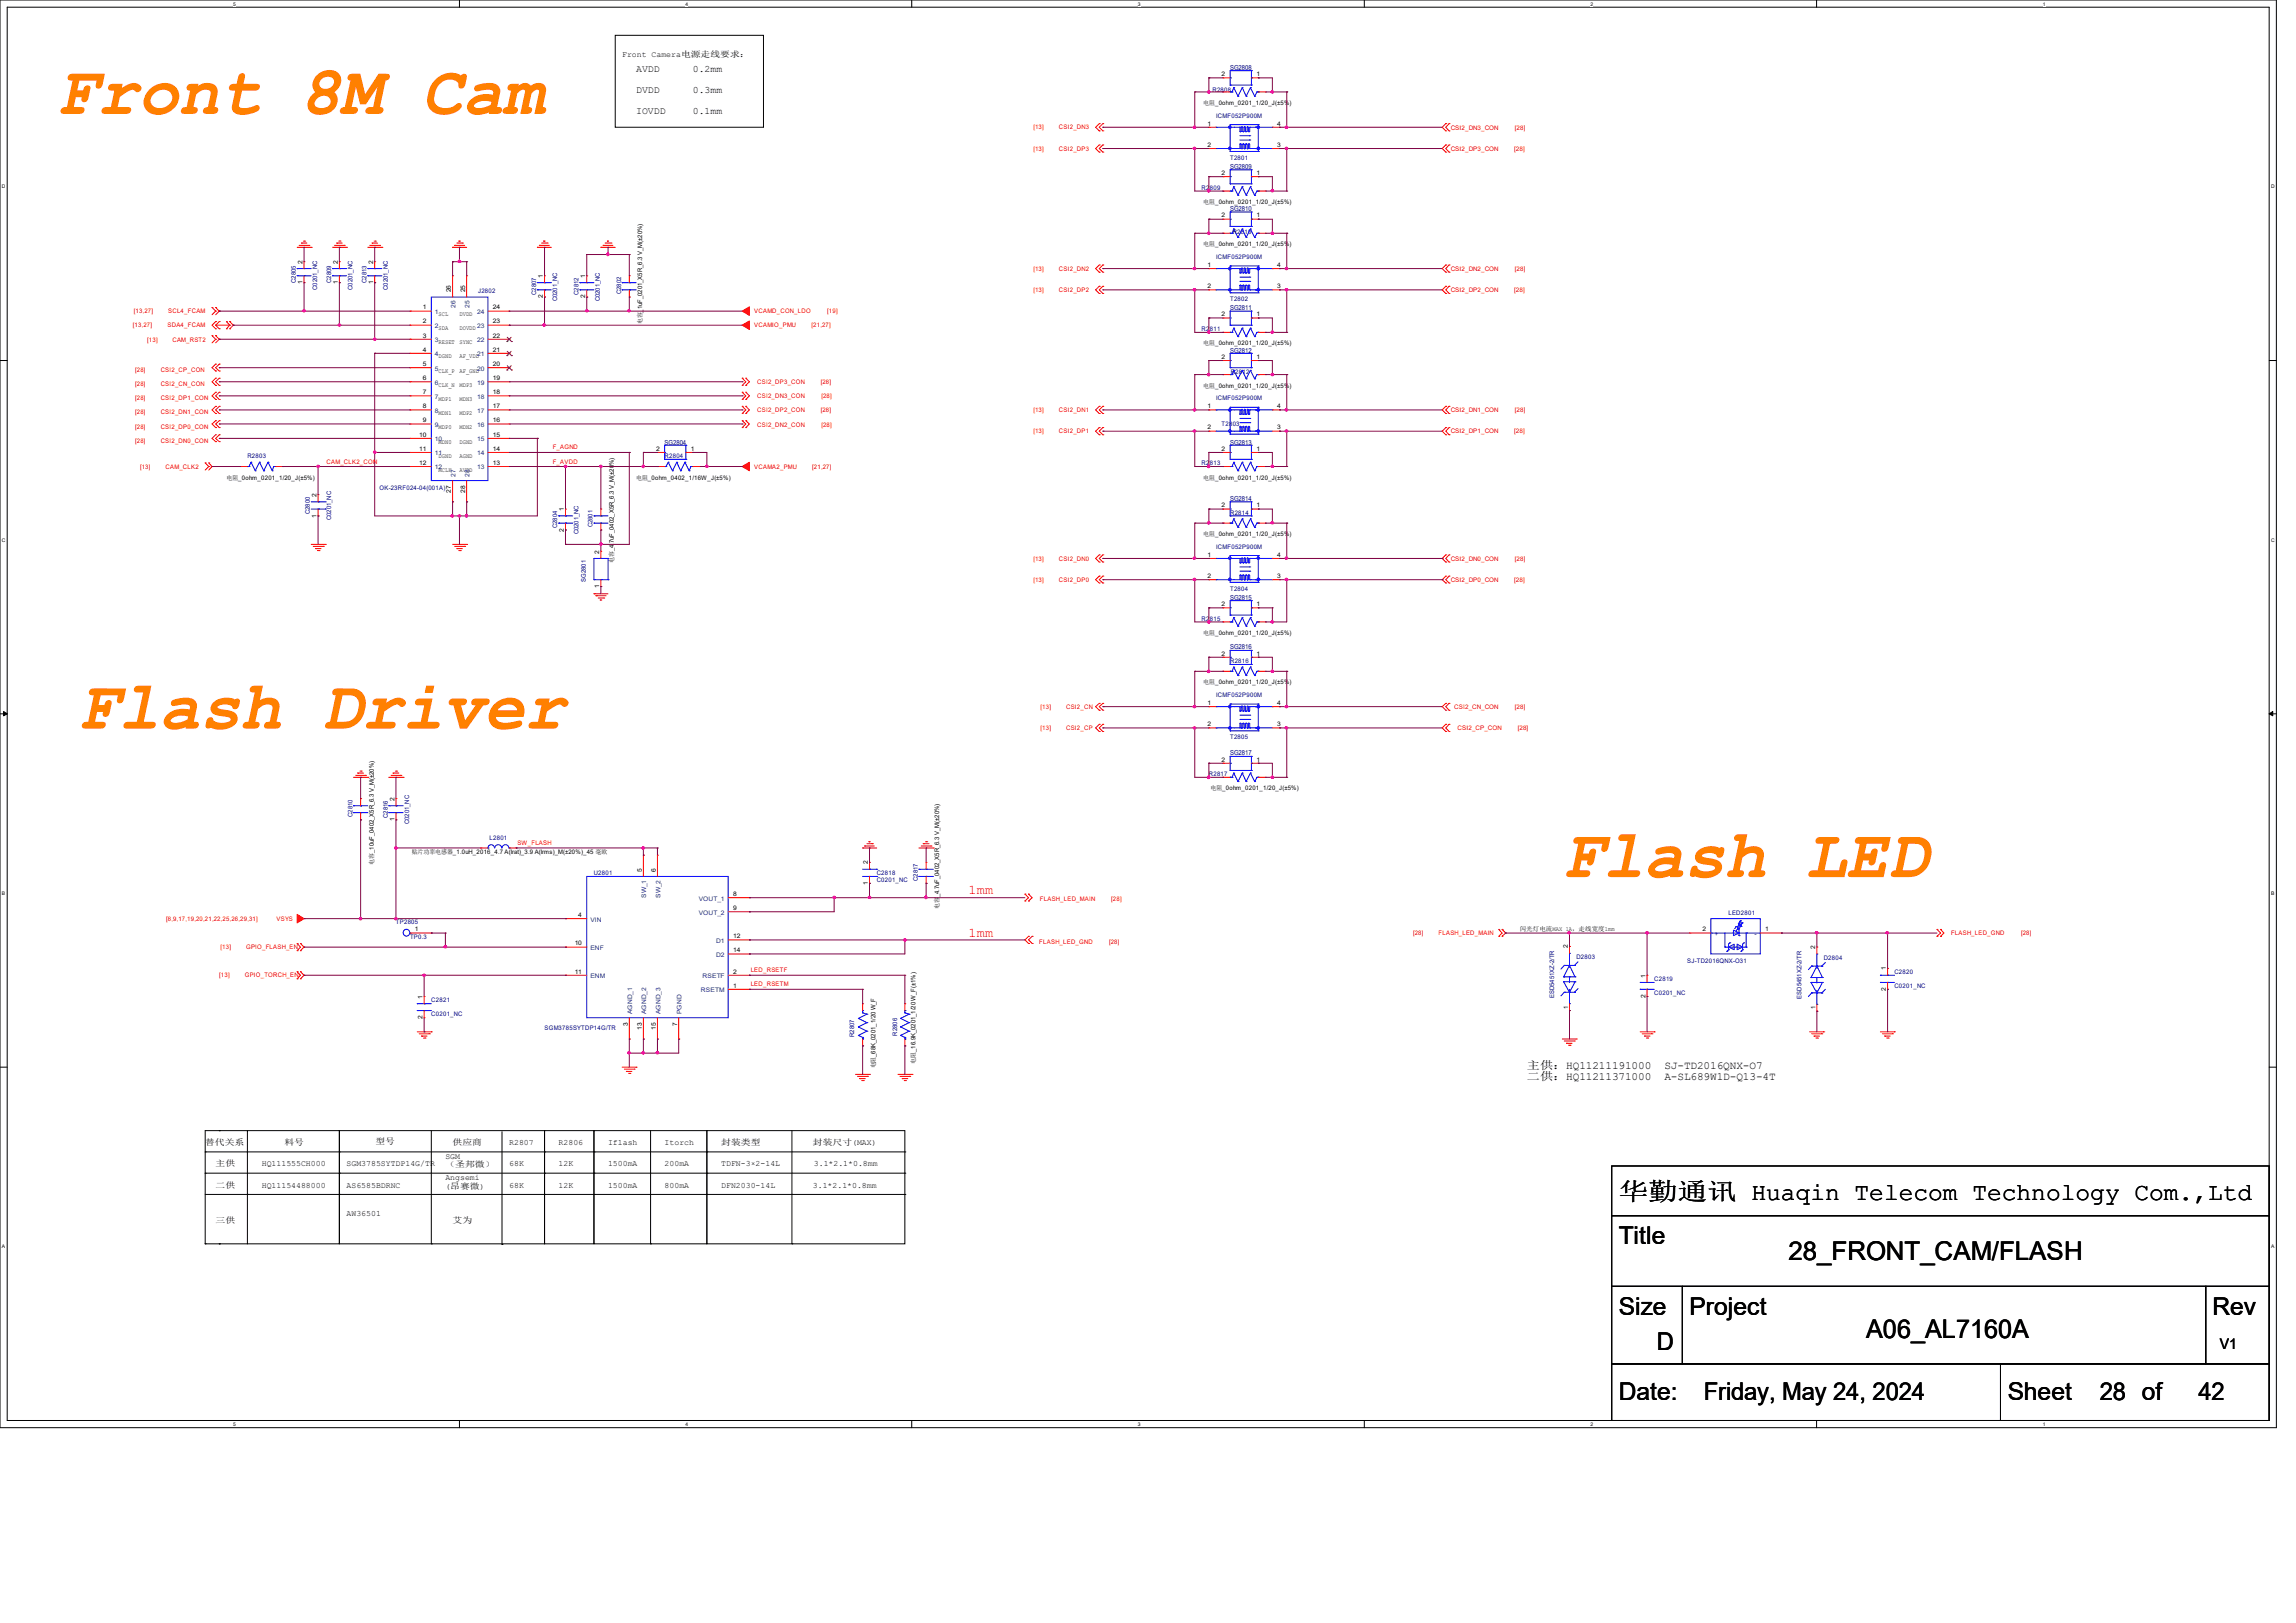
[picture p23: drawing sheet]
<svg xmlns="http://www.w3.org/2000/svg" width="297mm" height="210mm" viewBox="0 0 297 210" stroke-linecap="round" stroke-linejoin="round" font-family="sans-serif">
<defs><g id="words">
<g font-size="8.8" fill="#ff8000">
<text x="7.3" y="14.7">Front 8M Cam</text>
<text x="10.1" y="94.3">Flash Driver</text>
<text x="202.1" y="113.5">Flash LED</text>
</g>
<g font-size="3.3">
<text x="231.4" y="163">28_FRONT_CAM/FLASH</text>
<text x="241.4" y="173.1">A06_AL7160A</text>
</g>
<g font-size="3.2">
<text x="209.4" y="155.2">华勤通讯 Huaqin Telecom Technology Com.,Ltd</text>
<text x="209.4" y="161">Title</text>
<text x="209.4" y="170.2">Size</text>
<text x="218.6" y="170.2">Project</text>
<text x="286.2" y="170.2">Rev</text>
<text x="214.3" y="174.8">D</text>
<text x="209.4" y="181.1">Date:</text>
<text x="220.4" y="181.1">Friday, May 24, 2024</text>
<text x="259.7" y="181.1">Sheet</text>
<text x="271.6" y="181.1">28 of</text>
<text x="284.4" y="181.1">42</text>
</g>
<text font-size="1.9" x="287.2" y="174.5">V1</text>
<g font-size="1.7" fill="#f00">
<text x="125.3" y="115.7">1mm</text>
<text x="125.3" y="121.2">1mm</text>
</g>
<g font-size="1.4">
<text x="197.5" y="138.3">主供：HQ11211191000</text>
<text x="197.5" y="139.8">二供：HQ11211371000</text>
<text x="215.3" y="138.3">SJ-TD2016QNX-O7</text>
<text x="215.3" y="139.8">A-SL689W1D-Q13-4T</text>
</g>
<g font-size="1.3">
<text x="82.3" y="9.3">AVDD</text>
<text x="89.6" y="9.3">0.2mm</text>
<text x="82.3" y="14.8">IOVDD</text>
<text x="82.3" y="12.1">DVDD</text>
<text x="89.6" y="12.1">0.3mm</text>
<text x="89.6" y="14.8">0.1mm</text>
</g>
<g font-size="1.1">
<text x="80.5" y="7.4">Front Camera电源走线要求：</text>
<text x="26.5" y="148.2">替代关系</text>
<text x="36.8" y="148.2">料号</text>
<text x="48.6" y="148.1">型号</text>
<text x="57.6" y="150">SGM</text>
<text x="58.5" y="148.2">供应商</text>
<text x="65.9" y="148.2">R2807</text>
<text x="72.3" y="148.2">R2806</text>
<text x="78.7" y="148.2">Iflash</text>
<text x="86" y="148.2">Itorch</text>
<text x="93.3" y="148.2">封装类型</text>
<text x="105.2" y="148.2">封装尺寸(MAX)</text>
<text x="27.9" y="153.7">二供</text>
<text x="27.9" y="150.8">主供</text>
<text x="33.9" y="150.9">HQ111555CH000</text>
<text x="33.9" y="153.7">HQ11154488000</text>
<text x="44.8" y="150.9">SGM3785SYTDP14G/TR</text>
<text x="44.8" y="153.7">AS6585BDRNC</text>
<text x="57.6" y="152.7">Angsemi</text>
<text x="57.6" y="153.8">(昂赛微)</text>
<text x="57.6" y="151">（圣邦微）</text>
<text x="65.9" y="150.9">68K</text>
<text x="65.9" y="153.7">68K</text>
<text x="72.3" y="153.7">12K</text>
<text x="72.3" y="150.9">12K</text>
<text x="78.7" y="153.7">1500mA</text>
<text x="78.7" y="150.9">1500mA</text>
<text x="86" y="150.9">200mA</text>
<text x="86" y="153.7">800mA</text>
<text x="93.3" y="150.9">TDFN-3×2-14L</text>
<text x="93.3" y="153.7">DFN2030-14L</text>
<text x="105.2" y="153.7">3.1*2.1*0.8mm</text>
<text x="105.3" y="150.9">3.1*2.1*0.8mm</text>
<text x="27.9" y="158.2">三供</text>
<text x="44.8" y="157.3">AW36501</text>
<text x="58.6" y="158.2">艾为</text>
</g>
<g font-size=".9" fill="#000080">
<text x="159.1" y="9.1">SG2808</text>
<text x="159.1" y="21.9">SG2809</text>
<text x="159.1" y="27.4">SG2810</text>
<text x="159.1" y="40.1">SG2811</text>
<text x="159.1" y="45.6">SG2812</text>
<text x="86" y="57.5">SG2804</text>
<text x="159.1" y="57.5">SG2813</text>
<text x="159.1" y="64.8">SG2814</text>
<text x="159.1" y="77.6">SG2815</text>
<text x="159.1" y="84">SG2816</text>
<text x="159.1" y="97.8">SG2817</text>
</g>
<g font-size=".8" fill="#000080">
<text x="156.8" y="11.8">R2808</text>
<text x="157.3" y="15.2">ICMF052P900M</text>
<text x="159.1" y="20.7">T2801</text>
<text x="155.4" y="24.5">R2809</text>
<text x="157.3" y="33.5">ICMF052P900M</text>
<text x="159.5" y="30.3">R2810</text>
<text x="38.3" y="36.6" transform="rotate(-90 38.3 36.6)">C2805</text>
<text x="41" y="37.5" transform="rotate(-90 41 37.5)">C0201_NC</text>
<text x="42.8" y="36.6" transform="rotate(-90 42.8 36.6)">C2809</text>
<text x="45.6" y="37.5" transform="rotate(-90 45.6 37.5)">C0201_NC</text>
<text x="47.4" y="36.6" transform="rotate(-90 47.4 36.6)">C2813</text>
<text x="50.2" y="37.5" transform="rotate(-90 50.2 37.5)">C0201_NC</text>
<text x="61.8" y="37.9">J2802</text>
<text x="69.3" y="38.2" transform="rotate(-90 69.3 38.2)">C2807</text>
<text x="72.1" y="39" transform="rotate(-90 72.1 39)">C0201_NC</text>
<text x="74.8" y="38.2" transform="rotate(-90 74.8 38.2)">C2812</text>
<text x="77.6" y="39" transform="rotate(-90 77.6 39)">C0201_NC</text>
<text x="80.3" y="38.1" transform="rotate(-90 80.3 38.1)">C2802</text>
<text x="159.1" y="39">T2802</text>
<text x="155.4" y="42.8">R2811</text>
<text x="157.3" y="51.8">ICMF052P900M</text>
<text x="159.2" y="48.4">R2812</text>
<text x="32" y="59.3">R2803</text>
<text x="86" y="59.3">R2804</text>
<text x="158" y="55.1">T2803</text>
<text x="49.1" y="63.4">OK-23RF024-04(001A)</text>
<text x="155.4" y="60.2">R2813</text>
<text x="40.1" y="66.5" transform="rotate(-90 40.1 66.5)">C2800</text>
<text x="42.8" y="67.3" transform="rotate(-90 42.8 67.3)">C0201_NC</text>
<text x="72.1" y="68.3" transform="rotate(-90 72.1 68.3)">C2804</text>
<text x="74.8" y="69.1" transform="rotate(-90 74.8 69.1)">C0201_NC</text>
<text x="76.7" y="68.3" transform="rotate(-90 76.7 68.3)">C2801</text>
<text x="157.3" y="71">ICMF052P900M</text>
<text x="159.1" y="66.6">R2814</text>
<text x="75.8" y="75.3" transform="rotate(-90 75.8 75.3)">SG2801</text>
<text x="159.1" y="76.5">T2804</text>
<text x="155.4" y="80.3">R2815</text>
<text x="159.1" y="85.8">R2816</text>
<text x="157.3" y="90.2">ICMF052P900M</text>
<text x="159.1" y="95.7">T2805</text>
<text x="156.4" y="100.4">R2817</text>
<text x="45.6" y="105.7" transform="rotate(-90 45.6 105.7)">C2810</text>
<text x="50.2" y="105.8" transform="rotate(-90 50.2 105.8)">C2816</text>
<text x="52.9" y="106.7" transform="rotate(-90 52.9 106.7)">C0201_NC</text>
<text x="63.3" y="108.7">L2801</text>
<text x="76.8" y="113.2">U2801</text>
<text x="113.4" y="113.2">C2818</text>
<text x="118.7" y="114" transform="rotate(-90 118.7 114)">C2817</text>
<text x="51.2" y="119.6">TP2805</text>
<text x="113.4" y="114.2">C0201_NC</text>
<text x="223.6" y="118.4">LED2801</text>
<text x="53" y="121.5">TP0.3</text>
<text x="203.9" y="124.1">D2803</text>
<text x="218.3" y="124.6">SJ-TD2016QNX-O31</text>
<text x="235.9" y="124.2">D2804</text>
<text x="55.8" y="129.7">C2821</text>
<text x="55.8" y="131.5">C0201_NC</text>
<text x="201" y="129.1" transform="rotate(-90 201 129.1)">ESD5451XZ-2/TR</text>
<text x="214" y="127">C2819</text>
<text x="214" y="128.8">C0201_NC</text>
<text x="233" y="129.2" transform="rotate(-90 233 129.2)">ESD5451XZ-2/TR</text>
<text x="245.1" y="126.1">C2820</text>
<text x="245.1" y="127.9">C0201_NC</text>
<text x="70.4" y="133.3">SGM3785SYTDP14G/TR</text>
<text x="110.5" y="134.2" transform="rotate(-90 110.5 134.2)">R2807</text>
<text x="116.1" y="134" transform="rotate(-90 116.1 134)">R2806</text>
</g>
<g font-size=".8">
<text x="158" y="9.9">2</text>
<text x="162.5" y="9.9">1</text>
<text x="155.7" y="13.6">电阻_0ohm_0201_1/20_J(±5%)</text>
<text x="156.2" y="16.2">1</text>
<text x="165.2" y="16.2">4</text>
<text x="156.2" y="19">2</text>
<text x="158" y="22.6">2</text>
<text x="162.5" y="22.6">1</text>
<text x="165.2" y="19">3</text>
<text x="155.7" y="26.4">电阻_0ohm_0201_1/20_J(±5%)</text>
<text x="158" y="28.1">2</text>
<text x="162.5" y="28.1">1</text>
<text x="39.1" y="34.1" transform="rotate(-90 39.1 34.1)">2</text>
<text x="43.7" y="34.1" transform="rotate(-90 43.7 34.1)">2</text>
<text x="48.3" y="34.1" transform="rotate(-90 48.3 34.1)">2</text>
<text x="70.2" y="35.9" transform="rotate(-90 70.2 35.9)">1</text>
<text x="75.7" y="35.9" transform="rotate(-90 75.7 35.9)">1</text>
<text x="155.7" y="31.9">电阻_0ohm_0201_1/20_J(±5%)</text>
<text x="156.2" y="34.5">1</text>
<text x="165.2" y="34.5">4</text>
<text x="39.1" y="36.8" transform="rotate(-90 39.1 36.8)">1</text>
<text x="43.7" y="36.8" transform="rotate(-90 43.7 36.8)">1</text>
<text x="48.3" y="36.8" transform="rotate(-90 48.3 36.8)">1</text>
<text x="54.7" y="40">1</text>
<text x="54.7" y="41.9">2</text>
<text x="56.7" y="40.9">SCL</text>
<text x="58.3" y="37.8" transform="rotate(-90 58.3 37.8)">26</text>
<text x="59.4" y="40.9">DVDD</text>
<text x="60.2" y="37.8" transform="rotate(-90 60.2 37.8)">25</text>
<text x="63.8" y="40">24</text>
<text x="63.8" y="41.9">23</text>
<text x="70.2" y="38.6" transform="rotate(-90 70.2 38.6)">2</text>
<text x="75.7" y="38.6" transform="rotate(-90 75.7 38.6)">2</text>
<text x="83.1" y="41.9" transform="rotate(-90 83.1 41.9)">电容_1uF_0201_X5R_6.3 V_M(±20%)</text>
<text x="156.2" y="37.3">2</text>
<text x="158" y="40.9">2</text>
<text x="162.5" y="40.9">1</text>
<text x="165.2" y="37.3">3</text>
<text x="54.7" y="43.7">3</text>
<text x="54.7" y="45.5">4</text>
<text x="54.7" y="47.4">5</text>
<text x="56.7" y="46.4">DGND</text>
<text x="56.7" y="44.6">RESET</text>
<text x="56.7" y="42.7">SDA</text>
<text x="59.4" y="42.7">DOVDD</text>
<text x="59.4" y="44.6">SYNC</text>
<text x="59.4" y="46.4">AF_VDD</text>
<text x="63.8" y="47.4">20</text>
<text x="63.8" y="45.5">21</text>
<text x="63.8" y="43.7">22</text>
<text x="155.7" y="44.7">电阻_0ohm_0201_1/20_J(±5%)</text>
<text x="158" y="46.4">2</text>
<text x="162.5" y="46.4">1</text>
<text x="54.7" y="49.2">6</text>
<text x="54.7" y="51">7</text>
<text x="54.7" y="52.8">8</text>
<text x="56.7" y="48.3">CLK_P</text>
<text x="56.7" y="50.1">CLK_N</text>
<text x="56.7" y="51.9">MDP1</text>
<text x="56.7" y="53.7">MDN1</text>
<text x="59.4" y="50.1">MDP3</text>
<text x="59.4" y="48.3">AF_GND</text>
<text x="59.4" y="51.9">MDN3</text>
<text x="59.4" y="53.7">MDP2</text>
<text x="63.8" y="52.8">17</text>
<text x="63.8" y="51">18</text>
<text x="63.8" y="49.2">19</text>
<text x="155.7" y="50.2">电阻_0ohm_0201_1/20_J(±5%)</text>
<text x="156.2" y="52.8">1</text>
<text x="165.2" y="52.8">4</text>
<text x="54.2" y="56.5">10</text>
<text x="54.2" y="58.3">11</text>
<text x="54.7" y="54.6">9</text>
<text x="56.7" y="55.5">MDP0</text>
<text x="56.7" y="57.4">MDN0</text>
<text x="56.7" y="59.2">DGND</text>
<text x="59.4" y="59.2">AGND</text>
<text x="59.4" y="57.4">DGND</text>
<text x="59.4" y="55.5">MDN2</text>
<text x="63.8" y="58.3">14</text>
<text x="63.8" y="56.5">15</text>
<text x="63.8" y="54.6">16</text>
<text x="84.9" y="58.3">2</text>
<text x="89.4" y="58.3">1</text>
<text x="156.2" y="55.6">2</text>
<text x="158" y="58.3">2</text>
<text x="162.5" y="58.3">1</text>
<text x="165.2" y="55.6">3</text>
<text x="29.3" y="62.1">电阻_0ohm_0201_1/20_J(±5%)</text>
<text x="40.9" y="64.3" transform="rotate(-90 40.9 64.3)">2</text>
<text x="54.2" y="60.1">12</text>
<text x="56.7" y="61">MCLK</text>
<text x="58.3" y="63.8" transform="rotate(-90 58.3 63.8)">27</text>
<text x="59.4" y="61">AVDD</text>
<text x="60.2" y="63.8" transform="rotate(-90 60.2 63.8)">28</text>
<text x="63.8" y="60.1">13</text>
<text x="82.3" y="62.1">电阻_0ohm_0402_1/16W_J(±5%)</text>
<text x="155.7" y="62.1">电阻_0ohm_0201_1/20_J(±5%)</text>
<text x="158" y="65.7">2</text>
<text x="162.5" y="65.7">1</text>
<text x="40.9" y="67" transform="rotate(-90 40.9 67)">1</text>
<text x="72.9" y="68.8" transform="rotate(-90 72.9 68.8)">2</text>
<text x="72.9" y="66.1" transform="rotate(-90 72.9 66.1)">1</text>
<text x="77.5" y="71.6" transform="rotate(-90 77.5 71.6)">2</text>
<text x="155.7" y="69.3">电阻_0ohm_0201_1/20_J(±5%)</text>
<text x="77.5" y="76.1" transform="rotate(-90 77.5 76.1)">1</text>
<text x="79.4" y="72.9" transform="rotate(-90 79.4 72.9)">电容_4.7uF_0402_X5R_6.3 V_M(±20%)</text>
<text x="156.2" y="72">1</text>
<text x="156.2" y="74.8">2</text>
<text x="165.2" y="74.8">3</text>
<text x="165.2" y="72">4</text>
<text x="155.7" y="82.2">电阻_0ohm_0201_1/20_J(±5%)</text>
<text x="158" y="78.4">2</text>
<text x="162.5" y="78.4">1</text>
<text x="155.7" y="88.6">电阻_0ohm_0201_1/20_J(±5%)</text>
<text x="158" y="84.8">2</text>
<text x="162.5" y="84.8">1</text>
<text x="156.2" y="91.2">1</text>
<text x="156.2" y="94">2</text>
<text x="165.2" y="94">3</text>
<text x="165.2" y="91.2">4</text>
<text x="158" y="98.5">2</text>
<text x="162.5" y="98.5">1</text>
<text x="51" y="106.3" transform="rotate(-90 51 106.3)">1</text>
<text x="51" y="103.6" transform="rotate(-90 51 103.6)">2</text>
<text x="156.6" y="102.3">电阻_0ohm_0201_1/20_J(±5%)</text>
<text x="48.3" y="111.9" transform="rotate(-90 48.3 111.9)">电容_10uF_0402_X5R_6.3 V_M(±20%)</text>
<text x="53.3" y="110.5">贴片功率电感器_1.0uH_2016_4.7 A(lrat)_3.9 A(lrms)_M(±20%)_45 毫欧</text>
<text x="83" y="112.8" transform="rotate(-90 83 112.8)">5</text>
<text x="84.8" y="112.8" transform="rotate(-90 84.8 112.8)">6</text>
<text x="112.3" y="111.8" transform="rotate(-90 112.3 111.8)">2</text>
<text x="74.8" y="118.7">4</text>
<text x="94.8" y="115.9">8</text>
<text x="94.8" y="117.8">9</text>
<text x="112.3" y="114.5" transform="rotate(-90 112.3 114.5)">1</text>
<text x="121.5" y="117.6" transform="rotate(-90 121.5 117.6)">电容</text>
<text x="121.5" y="116.1" transform="rotate(-90 121.5 116.1)">_4.7uF_0402_X5R_6.3 V_M(±20%)</text>
<text x="53.7" y="120.5">1</text>
<text x="74.3" y="122.3">10</text>
<text x="74.3" y="126">11</text>
<text x="94.8" y="126">2</text>
<text x="94.8" y="121.4">12</text>
<text x="94.8" y="123.2">14</text>
<text x="196.6" y="120.5">闪光灯电流MAX 1A，走线宽度1mm</text>
<text x="202.8" y="122.7" transform="rotate(-90 202.8 122.7)">2</text>
<text x="220.2" y="120.5">2</text>
<text x="228.4" y="120.5">1</text>
<text x="234.8" y="122.8" transform="rotate(-90 234.8 122.8)">2</text>
<text x="244" y="125.6" transform="rotate(-90 244 125.6)">1</text>
<text x="54.7" y="131.9" transform="rotate(-90 54.7 131.9)">2</text>
<text x="54.7" y="129.2" transform="rotate(-90 54.7 129.2)">1</text>
<text x="94.8" y="127.8">1</text>
<text x="202.9" y="130.5" transform="rotate(-90 202.9 130.5)">1</text>
<text x="212.9" y="129.1" transform="rotate(-90 212.9 129.1)">2</text>
<text x="212.9" y="126.5" transform="rotate(-90 212.9 126.5)">1</text>
<text x="234.9" y="130.6" transform="rotate(-90 234.9 130.6)">1</text>
<text x="244" y="128.2" transform="rotate(-90 244 128.2)">2</text>
<text x="81.2" y="132.8" transform="rotate(-90 81.2 132.8)">3</text>
<text x="83" y="133.3" transform="rotate(-90 83 133.3)">13</text>
<text x="84.8" y="133.3" transform="rotate(-90 84.8 133.3)">15</text>
<text x="87.6" y="132.8" transform="rotate(-90 87.6 132.8)">7</text>
<text x="118.4" y="137.6" transform="rotate(-90 118.4 137.6)">电阻_16.9K_0201_1/20 W_F(±1%)</text>
<text x="113.2" y="138.3" transform="rotate(-90 113.2 138.3)">电阻_68K_0201_1/20 W_F</text>
</g>
<g font-size=".8" fill="#f00">
<text x="133.7" y="16.8">[13]</text>
<text x="137" y="16.8">CSI2_DN3</text>
<text x="187.7" y="16.8">CSI2_DN3_CON</text>
<text x="196" y="16.8">[28]</text>
<text x="133.7" y="19.5">[13]</text>
<text x="137" y="19.5">CSI2_DP3</text>
<text x="187.7" y="19.5">CSI2_DP3_CON</text>
<text x="195.9" y="19.5">[28]</text>
<text x="133.7" y="35">[13]</text>
<text x="137" y="35">CSI2_DN2</text>
<text x="187.7" y="35.1">CSI2_DN2_CON</text>
<text x="196" y="35.1">[28]</text>
<text x="17.3" y="40.5">[13,27]</text>
<text x="21.8" y="40.5">SCL4_FCAM</text>
<text x="97.6" y="40.5">VCAMD_CON_LDO</text>
<text x="107" y="40.5">[19]</text>
<text x="133.7" y="37.8">[13]</text>
<text x="137" y="37.8">CSI2_DP2</text>
<text x="187.7" y="37.8">CSI2_DP2_CON</text>
<text x="195.9" y="37.8">[28]</text>
<text x="17.2" y="42.4">[13,27]</text>
<text x="19" y="44.3">[13]</text>
<text x="21.7" y="42.4">SDA4_FCAM</text>
<text x="22.3" y="44.3">CAM_RST2</text>
<text x="97.6" y="42.4">VCAMIO_PMU</text>
<text x="105" y="42.4">[21,27]</text>
<text x="17.5" y="48.1">[28]</text>
<text x="17.5" y="49.9">[28]</text>
<text x="17.5" y="51.8">[28]</text>
<text x="17.5" y="53.6">[28]</text>
<text x="20.8" y="48.1">CSI2_CP_CON</text>
<text x="20.8" y="49.9">CSI2_CN_CON</text>
<text x="20.8" y="51.8">CSI2_DP1_CON</text>
<text x="20.8" y="53.6">CSI2_DN1_CON</text>
<text x="98" y="49.7">CSI2_DP3_CON</text>
<text x="98" y="51.5">CSI2_DN3_CON</text>
<text x="98" y="53.3">CSI2_DP2_CON</text>
<text x="106.2" y="49.7">[28]</text>
<text x="106.2" y="53.3">[28]</text>
<text x="106.3" y="51.5">[28]</text>
<text x="133.7" y="53.3">[13]</text>
<text x="137" y="53.3">CSI2_DN1</text>
<text x="187.7" y="53.3">CSI2_DN1_CON</text>
<text x="196" y="53.3">[28]</text>
<text x="17.5" y="55.4">[28]</text>
<text x="17.5" y="57.3">[28]</text>
<text x="20.8" y="55.4">CSI2_DP0_CON</text>
<text x="20.8" y="57.3">CSI2_DN0_CON</text>
<text x="42.2" y="60">CAM_CLK2_CON</text>
<text x="71.5" y="60">F_AVDD</text>
<text x="71.5" y="58.2">F_AGND</text>
<text x="98" y="55.2">CSI2_DN2_CON</text>
<text x="106.3" y="55.2">[28]</text>
<text x="133.7" y="56.1">[13]</text>
<text x="137" y="56.1">CSI2_DP1</text>
<text x="187.7" y="56.1">CSI2_DP1_CON</text>
<text x="195.9" y="56.1">[28]</text>
<text x="18.1" y="60.7">[13]</text>
<text x="21.4" y="60.7">CAM_CLK2</text>
<text x="97.6" y="60.7">VCAMA2_PMU</text>
<text x="105.1" y="60.7">[21,27]</text>
<text x="133.7" y="72.6">[13]</text>
<text x="133.7" y="75.3">[13]</text>
<text x="137" y="72.6">CSI2_DN0</text>
<text x="137" y="75.3">CSI2_DP0</text>
<text x="187.7" y="72.6">CSI2_DN0_CON</text>
<text x="187.7" y="75.3">CSI2_DP0_CON</text>
<text x="195.9" y="75.3">[28]</text>
<text x="196" y="72.6">[28]</text>
<text x="134.6" y="91.8">[13]</text>
<text x="134.6" y="94.5">[13]</text>
<text x="137.9" y="91.8">CSI2_CN</text>
<text x="137.9" y="94.5">CSI2_CP</text>
<text x="188.1" y="91.8">CSI2_CN_CON</text>
<text x="188.6" y="94.5">CSI2_CP_CON</text>
<text x="196" y="91.8">[28]</text>
<text x="196.3" y="94.5">[28]</text>
<text x="66.9" y="109.3">SW_FLASH</text>
<text x="21.5" y="119.2">[8,9,17,19,20,21,22,25,26,29,31]</text>
<text x="35.8" y="119.2">VSYS</text>
<text x="134.5" y="116.5">FLASH_LED_MAIN</text>
<text x="143.8" y="116.5">[28]</text>
<text x="28.5" y="122.8">[13]</text>
<text x="31.8" y="122.8">GPIO_FLASH_EN</text>
<text x="97.1" y="125.8">LED_RSETF</text>
<text x="134.4" y="122.2">FLASH_LED_GND</text>
<text x="143.5" y="122.2">[28]</text>
<text x="182.8" y="120.9">[28]</text>
<text x="186.1" y="120.9">FLASH_LED_MAIN</text>
<text x="252.4" y="120.9">FLASH_LED_GND</text>
<text x="261.4" y="120.9">[28]</text>
<text x="28.4" y="126.5">[13]</text>
<text x="31.7" y="126.5">GPIO_TORCH_EN</text>
<text x="97.1" y="127.6">LED_RSETM</text>
</g>
<g font-size=".8" fill="#004080">
<text x="56.3" y="40.6">1</text>
<text x="58.9" y="39.8" transform="rotate(-90 58.9 39.8)">26</text>
<text x="60.7" y="39.8" transform="rotate(-90 60.7 39.8)">25</text>
<text x="61.7" y="40.6">24</text>
<text x="56.3" y="42.5">2</text>
<text x="56.3" y="44.3">3</text>
<text x="56.3" y="46.1">4</text>
<text x="56.3" y="48">5</text>
<text x="61.7" y="48">20</text>
<text x="61.7" y="46.1">21</text>
<text x="61.7" y="44.3">22</text>
<text x="61.7" y="42.5">23</text>
<text x="56.3" y="49.8">6</text>
<text x="56.3" y="51.6">7</text>
<text x="56.3" y="53.4">8</text>
<text x="61.7" y="53.4">17</text>
<text x="61.7" y="51.6">18</text>
<text x="61.7" y="49.8">19</text>
<text x="56.3" y="55.2">9</text>
<text x="56.3" y="57.1">10</text>
<text x="56.3" y="58.9">11</text>
<text x="61.7" y="58.9">14</text>
<text x="61.7" y="57.1">15</text>
<text x="61.7" y="55.2">16</text>
<text x="56.3" y="60.7">12</text>
<text x="58.9" y="61.7" transform="rotate(-90 58.9 61.7)">27</text>
<text x="60.7" y="61.7" transform="rotate(-90 60.7 61.7)">28</text>
<text x="61.7" y="60.7">13</text>
<text x="76.4" y="119.2">VIN</text>
<text x="83.6" y="116.2" transform="rotate(-90 83.6 116.2)">SW_1</text>
<text x="85.4" y="116.2" transform="rotate(-90 85.4 116.2)">SW_2</text>
<text x="90.4" y="116.5">VOUT_1</text>
<text x="90.4" y="118.4">VOUT_2</text>
<text x="76.4" y="122.9">ENF</text>
<text x="92.6" y="122">D1</text>
<text x="92.6" y="123.8">D2</text>
<text x="221.8" y="121.1">+</text>
<text x="227" y="121.1">-</text>
<text x="76.4" y="126.6">ENM</text>
<text x="81.8" y="131.2" transform="rotate(-90 81.8 131.2)">AGND_1</text>
<text x="83.6" y="131.2" transform="rotate(-90 83.6 131.2)">AGND_2</text>
<text x="85.4" y="131.2" transform="rotate(-90 85.4 131.2)">AGND_3</text>
<text x="88.2" y="131.2" transform="rotate(-90 88.2 131.2)">PGND</text>
<text x="90.7" y="128.4">RSETM</text>
<text x="90.9" y="126.6">RSETF</text>
</g>
<g font-size=".6">
<text x="30.2" y=".7">5</text>
<text x="88.7" y=".7">4</text>
<text x="147.2" y=".7">3</text>
<text x="205.7" y=".7">2</text>
<text x="264.2" y=".7">1</text>
<text x=".3" y="24.4">D</text>
<text x="293.8" y="24.4">D</text>
<text x=".3" y="70.1">C</text>
<text x="293.8" y="70.1">C</text>
<text x=".3" y="115.8">B</text>
<text x="293.8" y="115.8">B</text>
<text x=".3" y="161.5">A</text>
<text x="293.8" y="161.5">A</text>
<text x="30.2" y="184.5">5</text>
<text x="88.7" y="184.5">4</text>
<text x="147.2" y="184.5">3</text>
<text x="205.7" y="184.5">2</text>
<text x="264.2" y="184.5">1</text>
</g>
</g></defs>
<path d="M0 0h294.5v184.7h-294.5zM.9 .9h292.6v182.9h-292.6z" fill="none" stroke="#000" stroke-width=".13"/>
<g fill="#fff">
<path d="M30.2 .1h.3v.7h-.3z"/>
<path d="M30.2 183.9h.3v.8h-.3z"/>
</g>
<path d="M59.4 0v.9M59.4 183.8v.9" fill="none" stroke="#000" stroke-width=".13"/>
<g fill="#fff">
<path d="M88.7 .1h.3v.7h-.3z"/>
<path d="M88.7 183.9h.3v.8h-.3z"/>
</g>
<path d="M117.9 0v.9M117.9 183.8v.9" fill="none" stroke="#000" stroke-width=".13"/>
<g fill="#fff">
<path d="M147.2 .1h.3v.7h-.3z"/>
<path d="M147.2 183.9h.3v.8h-.3z"/>
</g>
<path d="M176.5 0v.9M176.5 183.8v.9" fill="none" stroke="#000" stroke-width=".13"/>
<g fill="#fff">
<path d="M205.7 .1h.4v.7h-.4z"/>
<path d="M205.7 183.9h.4v.8h-.4z"/>
</g>
<path d="M235 0v.9M235 183.8v.9" fill="none" stroke="#000" stroke-width=".13"/>
<g fill="#fff">
<path d="M264.2 .1h.4v.7h-.4z"/>
<path d="M264.2 183.9h.4v.8h-.4z"/>
<path d="M.3 23.8h.4v.7h-.4z"/>
<path d="M293.8 23.8h.5v.7h-.5z"/>
<path d="M.3 69.5h.4v.7h-.4z"/>
<path d="M293.8 69.5h.5v.7h-.5z"/>
</g>
<path d="M0 46.7h.9M293.5 46.7h1" fill="none" stroke="#000" stroke-width=".13"/>
<g fill="#fff">
<path d="M.3 115.2h.4v.8h-.4z"/>
<path d="M293.8 115.2h.4v.8h-.4z"/>
</g>
<path d="M0 92.4h.9M293.5 92.4h1" fill="none" stroke="#000" stroke-width=".13"/>
<path d="M.5 92.1l.4 .3-.4 .2zM293.5 92.4l.5-.3v.5z" fill="#000" stroke="#000" stroke-width=".13"/>
<g fill="#fff">
<path d="M.3 161h.3v.7h-.3z"/>
<path d="M293.8 161h.4v.7h-.4z"/>
</g>
<g fill="none" stroke="#000" stroke-width=".13">
<path d="M79.6 4.6h19.2v11.9h-19.2zM0 138.1h.9M293.5 138.1h1M26.5 149.1h.1M26.5 151.8h.1M26.5 149.1h90.6M26.5 151.8h90.6M26.5 154.6h90.6M28.4 146.3h.1M32 146.3h11.9v14.7h-11.9zM32 154.6h.1M32 146.3h-5.5v14.7"/>
<path d="M43.9 146.3h26.5v14.7h-26.5zM43.9 149.1h.1M43.9 151.8h.1M43.9 154.6h.1M55.8 146.3v14.7M64.9 146.4v14.6M70.4 146.3h6.4v14.7h-6.4zM70.4 149.1h.1M70.4 151.8h.1M70.4 154.6h.1M76.8 146.3h14.6v14.7h-14.6zM76.8 149.1h.1"/>
<path d="M76.8 151.8h.1M76.8 154.6h.1M84.2 146.3v14.7M91.4 146.3h25.7v14.7h-25.7zM91.4 149.1h.1M91.4 151.8h.1M91.4 154.6h.1M102.4 146.3v14.7M117.1 149.1h.1M117.1 151.8h.1M117.1 154.6h.1M208.5 157.3h85v9.2h-85z"/>
<path d="M208.5 150.9h85v6.4h-85zM26.5 161h.1M26.5 161h5.5M28.4 161h.1M55.8 161h.1M64.9 161h.1M84.2 161h.1M102.4 161h.1M208.5 176.5h50.3v7.3h-50.3zM208.5 166.5h9.1v10h-9.1zM217.6 166.5h67.7v10h-67.7zM258.8 176.5h34.7v7.3h-34.7z"/>
<path d="M285.3 166.5h8.2v10h-8.2z"/>
</g>
<g fill="none" stroke="#f00" stroke-width=".13">
<path d="M142.2 16h.1M142.2 16.9h.1M142.2 18.8h.1M142.2 19.7h.1M142.2 16l-.5 .5 .5 .4M142.2 18.8l-.5 .4 .5 .5M142.7 16h.1M142.7 16.9h.1M142.7 18.8h.1M142.7 19.7h.1M142.7 16l-.5 .5 .5 .4M142.7 18.8l-.5 .4 .5 .5"/>
<path d="M156.4 16.5h.1M156.4 19.2h.1M156.4 16.5h.9M156.4 19.2h.9M158.2 10.1h.1M158.2 11.9h.1M158.2 10.1h.9M158.2 11.9h.9M161.9 10.1h.9M162.8 10.1h.1M162.8 11.9h.9M163.7 11.9h.1"/>
<path d="M164.6 16.5h.9M164.6 19.2h.9M165.5 19.2h.1M165.5 16.5h.1M187 16h.1M187 16.9h.1M187 18.8h.1M187 19.7h.1M187 16l-.4 .5 .4 .4M187 18.8l-.4 .4 .4 .5M187.5 16.9h.1M187.5 16h.1"/>
<path d="M187.5 19.7h.1M187.5 18.8h.1M187.5 16l-.5 .5 .5 .4M187.5 18.8l-.5 .4 .5 .5M27.4 39.8h.1M27.4 39.8l.5 .5M27.9 39.8h.1M27.9 39.8l.5 .5M38.4 32h1.9M38.7 31.7h1.3M39 31.5h.1M39 31.5h.7"/>
<path d="M39.2 31.2h.2M39.3 36.6h.1M39.3 33.9h.1M39.3 33.9v.9M39.3 35.7v.9M39.4 31.2h.1M40 31.7h.1M40.3 32h.1M43 32h1.8M43.3 31.7h1.2M43.6 31.5h.1M43.6 31.5h.7"/>
<path d="M43.8 31.2h.2M43.9 36.6h.1M43.9 33.9h.1M43.9 33.9v.9M43.9 35.7v.9M44 31.2h.1M44.5 31.7h.1M44.8 32h.1M47.6 32h1.8M47.8 31.7h1.3M48.1 31.5h.1M48.1 31.5h.8"/>
<path d="M48.4 31.2h.2M48.5 36.6h.1M48.5 33.9h.1M48.5 33.9v.9M48.5 35.7v.9M48.6 31.2h.1M49.1 31.7h.1M49.4 32h.1M58.5 32h.1M58.5 35.7h.1M58.5 32h1.9M58.5 35.7v2.7"/>
<path d="M58.8 31.7h.1M58.8 31.7h1.3M59.1 31.5h.7M59.4 31.2h.1M59.4 31.2h.2M59.8 31.5h.1M60.4 35.7h.1M60.4 35.7v2.7M69.5 32h.1M69.5 32h1.8M69.8 31.7h.1M69.8 31.7h1.3"/>
<path d="M70.1 31.5h.7M70.3 31.2h.1M70.3 31.2h.2M70.4 35.7h.1M70.4 38.4h.1M70.4 35.7v.9M70.4 37.5v.9M70.8 31.5h.1M75.9 35.7h.1M75.9 38.4h.1M75.9 35.7v.9M75.9 37.5v.9"/>
<path d="M77.7 32h.1M77.7 32h1.9M78 31.7h.1M78 31.7h1.3M78.3 31.5h.7M78.6 31.2h.1M79 31.5h.1M81.4 35.7h.1M81.4 38.4h.1M81.4 35.7v.9M81.4 37.5v.9M142.2 34.3h.1"/>
<path d="M142.2 35.2h.1M142.2 37h.1M142.2 38h.1M142.2 34.3l-.5 .5 .5 .4M142.2 37l-.5 .5 .5 .5M142.7 34.3h.1M142.7 35.2h.1M142.7 37h.1M142.7 38h.1M142.7 34.3l-.5 .5 .5 .4M142.7 37l-.5 .5 .5 .5M156.4 34.8h.1"/>
<path d="M156.4 37.5h.1M156.4 34.8h.9M156.4 37.5h.9M158.2 22.9h.1M158.2 24.7h.1M158.2 30.2h.1M158.2 28.4h.1M158.2 22.9h.9M158.2 24.7h.9M158.2 30.2h.9M158.2 28.4h.9M161.9 22.9h.9"/>
<path d="M161.9 28.4h.9M162.8 22.9h.1M162.8 28.4h.1M162.8 24.7h.9M162.8 30.2h.9M163.7 24.7h.1M163.7 30.2h.1M164.6 34.8h.9M164.6 37.5h.9M165.5 37.5h.1M165.5 34.8h.1M187 34.3h.1"/>
<path d="M187 35.2h.1M187 37h.1M187 38h.1M187 34.3l-.4 .5 .4 .4M187 37l-.4 .5 .4 .5M187.5 35.2h.1M187.5 34.3h.1M187.5 38h.1M187.5 37h.1M187.5 34.3l-.5 .5 .5 .4M187.5 37l-.5 .5 .5 .5M26.5 59.9h.1"/>
<path d="M26.5 59.9l.5 .5M27 59.9h.1M27 59.9l.4 .5M27.4 43.4h.1M27.4 43.4l.5 .5M27.9 40.3h.1M27.9 41.6h.1M27.9 42.5h.1M27.9 43.9h.1M27.9 43.4h.1M27.9 47.1h.1M27.9 48h.1"/>
<path d="M27.9 48.9h.1M27.9 49.9h.1M27.9 50.8h.1M27.9 51.7h.1M27.9 52.6h.1M27.9 53.5h.1M27.9 54.4h.1M27.9 55.3h.1M27.9 56.3h.1M27.9 57.1h.1M27.9 40.3l-.5 .4M27.9 41.6l-.5 .5 .5 .4"/>
<path d="M27.9 42.1l.5 .4M27.9 42.1h1.8M27.9 43.9l-.5 .5M27.9 43.4l.5 .5M27.9 47.1l-.5 .5 .5 .4M27.9 48.9l-.5 .5 .5 .5M27.9 50.8l-.5 .4 .5 .5M27.9 52.6l-.5 .4 .5 .5M27.9 54.4l-.5 .5 .5 .4M27.9 56.3l-.5 .4 .5 .4M28.4 40.3h.1M28.4 41.6h.1"/>
<path d="M28.4 42.5h.1M28.4 43.9h.1M28.4 47.1h.1M28.4 48h.1M28.4 48.9h.1M28.4 49.9h.1M28.4 50.8h.1M28.4 51.7h.1M28.4 52.6h.1M28.4 53.5h.1M28.4 54.4h.1M28.4 55.3h.1"/>
<path d="M28.4 56.3h.1M28.4 57.1h.1M28.4 40.3l-.5 .4M28.4 41.6l-.5 .5M28.4 43.9l-.5 .5M28.4 47.1l-.5 .5 .5 .4M28.4 48.9l-.5 .5 .5 .5M28.4 50.8l-.5 .4 .5 .5M28.4 52.6l-.5 .4 .5 .5M28.4 54.4l-.5 .5 .5 .4M28.4 56.3l-.5 .4 .5 .4M29.3 41.6h.1"/>
<path d="M29.3 42.5h.1M29.3 41.6l.4 .5M29.7 42.5h.1M29.7 41.6h.1M29.7 42.1h.1M29.7 41.6l.5 .5-.5 .4M29.7 42.1l-.4 .4M53 40.3h.1M53 42.1h.1M53 43.9h.1M53 45.7h.1M53 47.6h.1"/>
<path d="M53 49.4h.1M53 51.2h.1M53 53h.1M53 54.9h.1M53 56.7h.1M53 58.5h.1M53 42.1h2.8M53 58.5h2.8M53 40.3h2.8M53 43.9h2.8M53 45.7h2.8M53 47.6h2.8"/>
<path d="M53 49.4h2.8M53 51.2h2.8M53 53h2.8M53 54.9h2.8M53 56.7h2.8M63.1 42.1h2.8M63.1 58.5h2.8M63.1 40.3h2.8M63.1 43.9h2.8M63.1 45.7h2.8M63.1 47.6h2.8M63.1 49.4h2.8"/>
<path d="M63.1 51.2h2.8M63.1 53h2.8M63.1 54.9h2.8M63.1 56.7h2.8M65.9 40.3h.1M65.9 58.5h.1M65.9 56.7h.1M65.9 54.9h.1M65.9 53h.1M65.9 51.2h.1M65.9 49.4h.1M65.9 47.6h.1"/>
<path d="M65.9 45.7h.1M65.9 43.9h.1M65.9 42.1h.1M85 58.5h.1M85 58.5h1M88.7 58.5h.9M89.6 58.5h.1M96 48.9h.1M96 49.9h.1M96 50.8h.1M96 51.7h.1M96 52.6h.1"/>
<path d="M96 53.5h.1M96 54.4h.1M96 55.3h.1M96 48.9l.5 .5-.5 .5M96 50.8l.5 .4-.5 .5M96 52.6l.5 .4-.5 .5M96 54.4l.5 .5-.5 .4M96.5 48.9h.1M96.5 49.9h.1M96.5 50.8h.1M96.5 51.7h.1M96.5 52.6h.1"/>
<path d="M96.5 53.5h.1M96.5 54.4h.1M96.5 55.3h.1M96.5 48.9l.4 .5-.4 .5M96.5 50.8l.4 .4-.4 .5M96.5 52.6l.4 .4-.4 .5M96.5 54.4l.4 .5-.4 .4M142.2 52.6h.1M142.2 53.5h.1M142.2 55.3h.1M142.2 56.3h.1M142.2 52.6l-.5 .4 .5 .5"/>
<path d="M142.2 55.3l-.5 .5 .5 .5M142.7 52.6h.1M142.7 53.5h.1M142.7 55.3h.1M142.7 56.3h.1M142.7 52.6l-.5 .4 .5 .5M142.7 55.3l-.5 .5 .5 .5M156.4 53h.1M156.4 55.8h.1M156.4 53h.9M156.4 55.8h.9M158.2 41.1h.1"/>
<path d="M158.2 58.5h.1M158.2 43h.1M158.2 48.5h.1M158.2 46.7h.1M158.2 41.1h.9M158.2 58.5h.9M158.2 43h.9M158.2 48.5h.9M158.2 46.7h.9M161.9 41.1h.9M161.9 58.5h.9M161.9 46.7h.9"/>
<path d="M162.8 41.1h.1M162.8 58.5h.1M162.8 46.7h.1M162.8 43h.9M162.8 48.5h.9M163.7 43h.1M163.7 48.5h.1M164.6 53h.9M164.6 55.8h.9M165.5 55.8h.1M165.5 53h.1M187 52.6h.1"/>
<path d="M187 53.5h.1M187 55.3h.1M187 56.3h.1M187 52.6l-.4 .4 .4 .5M187 55.3l-.4 .5 .4 .5M187.5 53.5h.1M187.5 52.6h.1M187.5 56.3h.1M187.5 55.3h.1M187.5 52.6l-.5 .4 .5 .5M187.5 55.3l-.5 .5 .5 .5M27 60.4h.1"/>
<path d="M27 60.4l-.5 .4M27.4 60.4h.1M27.4 60.4l-.4 .4M31.1 60.4h.1M31.1 60.4h.9M35.7 60.4h.9M36.6 60.4h.1M40.3 70.4h1.8M40.5 70.7h1.3M40.8 71h.1M40.8 71h.7M41.1 71.2h.2"/>
<path d="M41.1 66.8h.1M41.1 64h.1M41.1 64v.9M41.1 65.9v.9M41.3 71.2h.1M41.8 70.7h.1M42.1 70.4h.1M53 60.4h.1M53 60.4h2.8M58.5 64.9h.1M58.5 70.4h1.9M58.5 62.2v2.7"/>
<path d="M58.8 70.7h1.3M59.1 71h.1M59.1 71h.7M59.4 71.2h.2M59.6 71.2h.1M60.1 70.7h.1M60.4 70.4h.1M60.4 64.9h.1M60.4 62.2v2.7M63.1 60.4h2.8M65.9 60.4h.1M73.2 65.9h.1"/>
<path d="M73.2 68.6h.1M73.2 65.9v.9M73.2 67.7v.9M76.8 76.8h.1M76.8 76.8h1.9M77.1 77.1h.1M77.1 77.1h1.3M77.4 77.4h.7M77.6 77.6h.1M77.6 77.6h.3M77.7 65.9h.1M77.7 68.6h.1"/>
<path d="M77.7 71.3h.1M77.7 75.9h.1M77.7 65.9v.9M77.7 67.7v.9M77.7 71.3v1M77.7 75v.9M78.1 77.4h.1M85 60.4h.1M85 60.4h1M89.6 60.4h1M90.6 60.4h.1M142.2 71.8h.1"/>
<path d="M142.2 72.7h.1M142.2 74.5h.1M142.2 75.4h.1M142.2 71.8l-.5 .5 .5 .4M142.2 74.5l-.5 .5 .5 .4M142.7 71.8h.1M142.7 72.7h.1M142.7 74.5h.1M142.7 75.4h.1M142.7 71.8l-.5 .5 .5 .4M142.7 74.5l-.5 .5 .5 .4M156.4 72.3h.1"/>
<path d="M156.4 75h.1M156.4 72.3h.9M156.4 75h.9M158.2 60.4h.1M158.2 78.7h.1M158.2 67.7h.1M158.2 65.9h.1M158.2 60.4h.9M158.2 78.7h.9M158.2 67.7h.9M158.2 65.9h.9M161.9 78.7h.9"/>
<path d="M161.9 65.9h.9M162.8 78.7h.1M162.8 65.9h.1M162.8 60.4h.9M162.8 67.7h.9M163.7 60.4h.1M163.7 67.7h.1M164.6 72.3h.9M164.6 75h.9M165.5 75h.1M165.5 72.3h.1M187 71.8h.1"/>
<path d="M187 72.7h.1M187 74.5h.1M187 75.4h.1M187 71.8l-.4 .5 .4 .4M187 74.5l-.4 .5 .4 .4M187.5 72.7h.1M187.5 71.8h.1M187.5 75.4h.1M187.5 74.5h.1M187.5 71.8l-.5 .5 .5 .4M187.5 74.5l-.5 .5 .5 .4M46.6 99.8h.1"/>
<path d="M46.7 99.8h.1M51.1 99.8h.2M51.3 99.8h.1M142.2 91h.1M142.2 91.9h.1M142.2 93.7h.1M142.2 94.7h.1M142.2 91l-.5 .4 .5 .5M142.2 93.7l-.5 .5 .5 .5M142.7 91h.1M142.7 91.9h.1M142.7 93.7h.1"/>
<path d="M142.7 94.7h.1M142.7 91l-.5 .4 .5 .5M142.7 93.7l-.5 .5 .5 .5M156.4 91.4h.1M156.4 94.2h.1M156.4 91.4h.9M156.4 94.2h.9M158.2 85h.1M158.2 80.5h.1M158.2 86.9h.1M158.2 98.8h.1M158.2 85h.9"/>
<path d="M158.2 80.5h.9M158.2 86.9h.9M158.2 98.8h.9M161.9 85h.9M161.9 98.8h.9M162.8 85h.1M162.8 98.8h.1M162.8 80.5h.9M162.8 86.9h.9M163.7 80.5h.1M163.7 86.9h.1M164.6 91.4h.9"/>
<path d="M164.6 94.2h.9M165.5 94.2h.1M165.5 91.4h.1M187 91h.1M187 91.9h.1M187 93.7h.1M187 94.7h.1M187 91l-.4 .4 .4 .5M187 93.7l-.4 .5 .4 .5M187.5 91.9h.1M187.5 91h.1M187.5 94.7h.1"/>
<path d="M187.5 93.7h.1M187.5 91l-.5 .4 .5 .5M187.5 93.7l-.5 .5 .5 .5M45.7 100.6h1.9M46 100.3h1.3M46.3 100h.1M46.3 100h.7M46.7 103.3h.1M46.7 106.1h.1M46.7 103.3v1M46.7 105.2v.9M47.3 100.3h.1"/>
<path d="M47.6 100.6h.1M50.3 100.6h1.9M50.6 100.3h1.3M50.8 100h.1M50.8 100h.8M51.2 106.1h.1M51.2 103.3h.1M51.2 103.3v1M51.2 105.2v.9M51.9 100.3h.1M52.2 100.6h.1M62.2 109.7h.1"/>
<path d="M62.2 109.7h.9M65.9 109.7h.9M66.8 109.7h.1M73.2 118.9h.1M73.2 118.9h2.7M83.2 110.7h.1M83.2 110.7v2.7M85 110.7h.1M85 110.7v2.7M94.2 116.2h2.7M94.2 118h2.7M96.9 116.2h.1"/>
<path d="M96.9 118h.1M111.6 109.7h.1M111.6 109.7h1.8M111.8 109.5h.1M111.8 109.5h1.3M112.1 109.2h.8M112.4 108.9h.1M112.4 108.9h.2M112.5 114.3h.1M112.5 111.6h.1M112.5 111.6v.9M112.5 113.4v.9"/>
<path d="M112.9 109.2h.1M118.9 109.7h1.8M119.2 109.5h1.2M119.4 109.2h.1M119.4 109.2h.8M119.7 108.9h.2M119.8 111.6h.1M119.8 114.3h.1M119.8 111.6v.9M119.8 113.4v.9M119.9 108.9h.1M120.4 109.5h.1"/>
<path d="M120.7 109.7h.1M132.6 115.7h.1M132.6 116.6h.1M132.6 115.7l.5 .5-.5 .4M133.1 115.7h.1M133.1 116.6h.1M133.1 115.7l.4 .5-.4 .4M158.2 100.6h.1M158.2 100.6h.9M162.8 100.6h.9M163.7 100.6h.1M38.4 123h.1"/>
<path d="M38.4 122.1h.1M38.4 126.7h.1M38.4 125.7h.1M38.4 122.1l.5 .5-.5 .4M38.4 125.7l.5 .5-.5 .5M38.9 122.1h.1M38.9 123h.1M38.9 125.7h.1M38.9 126.7h.1M38.9 122.1l.4 .5-.4 .4M38.9 125.7l.4 .5-.4 .5M53 120.7h2.8"/>
<path d="M54 133.5h1.8M54.2 133.8h1.3M54.5 134.1h.1M54.5 134.1h.7M54.8 134.3h.2M54.9 128.9h.1M54.9 131.7h.1M54.9 128.9v1M54.9 130.8v.9M55 134.3h.1M55.5 133.8h.1M55.8 133.5h.1"/>
<path d="M55.8 120.7h.1M73.2 122.6h.1M73.2 126.2h.1M73.2 126.2h2.7M73.2 122.6h2.7M80.5 138.1h1.8M80.8 138.3h1.2M81 138.6h.1M81 138.6h.7M81.3 138.9h.2M81.4 134.5h.1M81.4 131.7v2.8"/>
<path d="M81.5 138.9h.1M82 138.3h.1M82.3 138.1h.1M83.2 134.5h.1M83.2 131.7v2.8M85 134.5h.1M85 131.7v2.8M87.8 134.5h.1M87.8 131.7v2.8M94.2 128h2.7M94.2 126.2h2.7M94.2 121.6h2.7"/>
<path d="M94.2 123.4h2.7M96.9 128h.1M96.9 126.2h.1M96.9 121.6h.1M96.9 123.4h.1M110.7 139h1.8M110.9 139.3h1.3M111.2 139.6h.1M111.2 139.6h.7M111.5 139.8h.2M111.6 135.3h.1M111.6 129.9h.1"/>
<path d="M111.6 129.9v.9M111.6 134.5v.8M111.7 139.8h.1M112.2 139.3h.1M112.5 139h.1M116.2 139h1.8M116.4 139.3h1.3M116.7 139.6h.1M116.7 139.6h.7M117 139.8h.1M117.1 135.3h.1M117.1 129.9h.1"/>
<path d="M117.1 129.9v.9M117.1 134.5v.8M117.1 139.8h.1M117.7 139.3h.1M118 139h.1M133.1 121.2h.1M133.1 122.1h.1M133.1 121.2l-.5 .4 .5 .5M133.5 122.1h.1M133.5 121.2h.1M133.5 121.2l-.4 .4 .4 .5M193.9 120.3h.1"/>
<path d="M193.9 121.2h.1M193.9 120.3l.4 .4-.4 .5M194.3 121.2h.1M194.3 120.3h.1M194.3 120.3l.5 .4-.5 .5M202.1 134.5h1.8M202.4 134.7h1.3M202.6 135h.1M202.6 135h.8M202.9 135.3h.2M203 130.8h.1M203 122.5h.1"/>
<path d="M203 122.5v.9M203 129.9v.9M203.1 135.3h.1M203.7 134.7h.1M203.9 134.5h.1M212.2 133.5h1.8M212.4 133.8h1.3M212.7 134.1h.1M212.7 134.1h.7M213 134.3h.1M213.1 126.2h.1M213.1 128.9h.1"/>
<path d="M213.1 126.2v.9M213.1 128v.9M213.1 134.3h.1M213.7 133.8h.1M214 133.5h.1M218.6 120.7h.1M218.6 120.7h2.7M227.7 120.7h2.8M230.5 120.7h.1M234.1 133.5h1.8M234.4 133.8h1.3M234.7 134.1h.1"/>
<path d="M234.7 134.1h.7M234.9 134.3h.2M235 130.9h.1M235 122.6h.1M235 122.6v.8M235 130v.9M235.1 134.3h.1M235.7 133.8h.1M235.9 133.5h.1M243.2 133.5h1.9M243.5 133.8h1.3M243.8 134.1h.1"/>
<path d="M243.8 134.1h.7M244.1 134.3h.2M244.2 125.3h.1M244.2 128h.1M244.2 125.3v.9M244.2 127.1v.9M244.3 134.3h.1M244.8 133.8h.1M245.1 133.5h.1M250.6 120.3h.1M250.6 121.2h.1M250.6 120.3l.4 .4-.4 .5"/>
<path d="M251 120.3h.1M251 121.2h.1M251 120.3l.5 .4-.5 .5"/>
</g>
<g fill="#f00" stroke="#f00" stroke-width=".13">
<path d="M38.4 118.3l.9 .6-.9 .5z" fill-rule="evenodd"/>
<path d="M96 40.3l.9-.6v1.1z" fill-rule="evenodd"/>
<path d="M96 42.1l.9-.6v1.1z" fill-rule="evenodd"/>
<path d="M96 60.4l.9-.6v1.1z" fill-rule="evenodd"/>
</g>
<g fill="none" stroke="#00f" stroke-width=".13">
<path d="M157.3 16.5h.1M157.3 19.2h.1M157.3 16.5h3.1M157.3 19.2h3.1M159.1 19.6h.1M159.1 16.1h.1M159.1 10.1h.1M159.1 9.1h.1M159.1 11h.1M159.1 11.9h.1M159.1 19.6h3.7M159.1 9.1v1.9"/>
<path d="M159.1 16.1v3.5M159.1 16.1h3.7M159.1 11h2.8M159.1 9.1h2.8M159.1 11.9h.3M159.4 11.9h.1M159.6 11.3h.1M159.6 11.3l-.2 .6M159.6 11.3l.5 1.1M160.1 12.4h.1M160.4 16.5h.1M160.4 17h.1"/>
<path d="M160.4 19.2h.1M160.4 18.7h.1M160.4 16.5v.5M160.4 18.7v.5M160.4 17.6h1.3M160.4 18.1h1.3M160.5 17h-.1M160.5 18.7v-.1l-.1 .1M160.6 16.5h.1M160.6 19.2h.1M160.6 16.5v.5M160.6 18.7v.5"/>
<path d="M160.7 11.3h.1M160.7 11.3l-.6 1.1M160.7 11.3l.5 1.1M160.7 19.2h-.1M160.7 16.5v-.1l-.1 .1M160.8 17h.1M160.8 18.7h.1M160.8 16.5v.5M160.8 18.7v.5M160.9 17h-.1M160.9 18.7l-.1-.1v.1M161 16.5h.1"/>
<path d="M161 19.2h.1M161 16.5v.5M161 18.7v.5M161.1 19.2h-.1M161.1 16.5l-.1-.1v.1M161.1 17h.1M161.1 18.7h.1M161.1 16.5v.5M161.1 18.7v.5M161.2 12.4h.1M161.3 17h-.2M161.3 18.7l-.1-.1v.1"/>
<path d="M161.3 16.5h.1M161.3 19.2h.1M161.3 16.5v.5M161.3 18.7v.5M161.5 19.2h-.2M161.5 16.5l-.1-.1-.1 .1M161.5 17h.1M161.5 18.7h.1M161.5 16.5v.5M161.5 18.7v.5M161.6 17h-.1M161.6 18.7v-.1l-.1 .1"/>
<path d="M161.7 16.5h.1M161.7 19.2h.1M161.7 17.6h.1M161.7 18.1h.1M161.7 16.5h2.9M161.7 19.2h2.9M161.7 16.5v.5M161.7 18.7v.5M161.8 11.3h.1M161.8 11.3l-.6 1.1M161.8 11.3l.5 1.1M161.9 10.1h.1"/>
<path d="M161.9 11h.1M161.9 9.1h.1M161.9 9.1v1.9M162.3 12.4h.1M162.4 19.2h.1M162.4 16.5h.1M162.6 11.9h.1M162.6 11.9h.2M162.6 11.9l-.3 .5M162.8 19.6h.1M162.8 16.1h.1M162.8 11.9h.1"/>
<path d="M162.8 16.1v3.5M164.6 16.5h.1M38.4 35.7h.1M38.4 34.8h.1M38.4 35.7h1.9M38.4 34.8h1.9M39.3 35.7h.1M39.3 34.8h.1M43 35.7h.1M43 34.8h.1M43 35.7h1.8M43 34.8h1.8"/>
<path d="M43.9 35.7h.1M43.9 34.8h.1M47.6 35.7h.1M47.6 34.8h.1M47.6 35.7h1.8M47.6 34.8h1.8M48.5 35.7h.1M48.5 34.8h.1M55.8 38.4h7.3v23.8h-7.3zM69.5 36.6h.1M69.5 37.5h.1M69.5 36.6h1.8"/>
<path d="M69.5 37.5h1.8M70.4 36.6h.1M70.4 37.5h.1M75 36.6h.1M75 37.5h.1M75 36.6h1.8M75 37.5h1.8M75.9 36.6h.1M75.9 37.5h.1M80.5 36.6h.1M80.5 37.5h.1M80.5 36.6h1.8"/>
<path d="M80.5 37.5h1.8M81.4 36.6h.1M81.4 37.5h.1M157.3 34.8h.1M157.3 37.5h.1M157.3 34.8h3.1M157.3 37.5h3.1M159.1 22.9h.1M159.1 22h.1M159.1 23.8h.1M159.1 24.7h.1M159.1 30.2h.1"/>
<path d="M159.1 28.4h.1M159.1 27.4h.1M159.1 29.3h.1M159.1 37.9h.1M159.1 34.4h.1M159.1 22v1.8M159.1 27.4v1.9M159.1 34.4v3.5M159.1 23.8h2.8M159.1 22h2.8M159.1 24.7h.3M159.1 30.2h.3"/>
<path d="M159.1 29.3h2.8M159.1 27.4h2.8M159.1 37.9h3.7M159.1 34.4h3.7M159.4 24.7h.1M159.4 30.2h.1M159.6 24.2h.1M159.6 29.6h.1M159.6 24.2l-.2 .5M159.6 24.2l.5 1.1M159.6 29.6l-.2 .6M159.6 29.6l.5 1.1"/>
<path d="M160.1 25.3h.1M160.1 30.7h.1M160.4 34.8h.1M160.4 35.3h.1M160.4 37.5h.1M160.4 37h.1M160.4 34.8v.5M160.4 37v.5M160.4 35.9h1.3M160.4 36.4h1.3M160.5 35.3h-.1M160.5 36.9l-.1 .1"/>
<path d="M160.6 34.8h.1M160.6 37.5h.1M160.6 34.8v.5M160.6 37v.5M160.7 24.2h.1M160.7 29.6h.1M160.7 24.2l-.6 1.1M160.7 24.2l.5 1.1M160.7 29.6l-.6 1.1M160.7 29.6l.5 1.1M160.7 37.5h-.1M160.7 34.7l-.1 .1"/>
<path d="M160.8 35.3h.1M160.8 37h.1M160.8 34.8v.5M160.8 37v.5M160.9 35.3h-.1M160.9 36.9h-.1v.1M161 34.8h.1M161 37.5h.1M161 34.8v.5M161 37v.5M161.1 37.5h-.1M161.1 34.7h-.1v.1"/>
<path d="M161.1 35.3h.1M161.1 37h.1M161.1 34.8v.5M161.1 37v.5M161.2 25.3h.1M161.2 30.7h.1M161.3 35.3h-.2M161.3 36.9h-.1v.1M161.3 34.8h.1M161.3 37.5h.1M161.3 34.8v.5M161.3 37v.5"/>
<path d="M161.5 37.5h-.2M161.5 34.7h-.1l-.1 .1M161.5 35.3h.1M161.5 37h.1M161.5 34.8v.5M161.5 37v.5M161.6 35.3h-.1M161.6 36.9l-.1 .1M161.7 34.8h.1M161.7 37.5h.1M161.7 35.9h.1M161.7 36.4h.1"/>
<path d="M161.7 34.8v.5M161.7 37v.5M161.7 34.8h2.9M161.7 37.5h2.9M161.8 24.2h.1M161.8 29.6h.1M161.8 24.2l-.6 1.1M161.8 24.2l.5 1.1M161.8 29.6l-.6 1.1M161.8 29.6l.5 1.1M161.9 22.9h.1M161.9 23.8h.1"/>
<path d="M161.9 22h.1M161.9 28.4h.1M161.9 29.3h.1M161.9 27.4h.1M161.9 22v1.8M161.9 27.4v1.9M162.3 25.3h.1M162.3 30.7h.1M162.4 37.5h.1M162.4 34.8h.1M162.6 24.7h.1M162.6 30.2h.1"/>
<path d="M162.6 24.7h.2M162.6 24.7l-.3 .6M162.6 30.2h.2M162.6 30.2l-.3 .5M162.8 24.7h.1M162.8 30.2h.1M162.8 37.9h.1M162.8 34.4h.1M162.8 34.4v3.5M164.6 34.8h.1M32.5 59.8h.1M32.5 59.8l.5 1.1"/>
<path d="M32.5 59.8l-.3 .6M33.6 59.8h.1M33.6 59.8l.5 1.1M33.6 59.8l-.6 1.1M34.7 59.8h.1M34.7 59.8l.5 1.1M34.7 59.8l-.6 1.1M86 58.5h.1M86 57.6h.1M86 59.4h.1M86 59.4h2.7M86 57.6h2.7"/>
<path d="M86 57.6v1.8M86.4 59.8h.1M86.4 59.8l.6 1.1M86.4 59.8l-.3 .6M87.5 59.8h.1M87.5 59.8l.6 1.1M87.5 59.8l-.5 1.1M88.6 59.8h.1M88.6 59.8l.6 1.1M88.6 59.8l-.5 1.1M88.7 58.5h.1M88.7 59.4h.1"/>
<path d="M88.7 57.6h.1M88.7 57.6v1.8M157.3 53h.1M157.3 55.8h.1M157.3 53h3.1M157.3 55.8h3.1M159.1 41.1h.1M159.1 40.3h.1M159.1 42.1h.1M159.1 58.5h.1M159.1 57.6h.1M159.1 59.4h.1"/>
<path d="M159.1 43h.1M159.1 56.2h.1M159.1 52.7h.1M159.1 48.5h.1M159.1 46.7h.1M159.1 45.7h.1M159.1 47.6h.1M159.1 40.3v1.8M159.1 45.7v1.9M159.1 52.7v3.5M159.1 57.6v1.8M159.1 42.1h2.8"/>
<path d="M159.1 40.3h2.8M159.1 59.4h2.8M159.1 57.6h2.8M159.1 43h.3M159.1 56.2h3.7M159.1 52.7h3.7M159.1 48.5h.3M159.1 47.6h2.8M159.1 45.7h2.8M159.4 43h.1M159.4 48.5h.1M159.6 59.8h.1"/>
<path d="M159.6 42.5h.1M159.6 47.9h.1M159.6 59.8l-.2 .6M159.6 59.8l.5 1.1M159.6 42.5l-.2 .5M159.6 42.5l.5 1.1M159.6 47.9l-.2 .6M159.6 47.9l.5 1.1M160.1 43.6h.1M160.1 49h.1M160.4 53h.1M160.4 53.6h.1"/>
<path d="M160.4 55.8h.1M160.4 55.2h.1M160.4 53v.6M160.4 55.2v.6M160.4 54.1h1.3M160.4 54.7h1.3M160.5 53.6h-.1M160.5 55.2h-.1M160.6 53h.1M160.6 55.8h.1M160.6 53v.6M160.6 55.2v.6"/>
<path d="M160.7 59.8h.1M160.7 42.5h.1M160.7 47.9h.1M160.7 59.8l-.6 1.1M160.7 59.8l.5 1.1M160.7 42.5l-.6 1.1M160.7 42.5l.5 1.1M160.7 47.9l-.6 1.1M160.7 47.9l.5 1.1M160.7 55.8h-.1M160.7 53h-.1M160.8 53.6h.1"/>
<path d="M160.8 55.2h.1M160.8 53v.6M160.8 55.2v.6M160.9 53.6h-.1M160.9 55.2h-.1M161 53h.1M161 55.8h.1M161 53v.6M161 55.2v.6M161.1 55.8h-.1M161.1 53h-.1M161.1 53.6h.1"/>
<path d="M161.1 55.2h.1M161.1 53v.6M161.1 55.2v.6M161.2 43.6h.1M161.2 49h.1M161.3 53.6h-.2M161.3 55.2h-.1M161.3 53h.1M161.3 55.8h.1M161.3 53v.6M161.3 55.2v.6M161.5 55.8h-.2"/>
<path d="M161.5 53h-.1h-.1M161.5 53.6h.1M161.5 55.2h.1M161.5 53v.6M161.5 55.2v.6M161.6 53.6h-.1M161.6 55.2h-.1M161.7 53h.1M161.7 55.8h.1M161.7 54.1h.1M161.7 54.7h.1M161.7 53v.6"/>
<path d="M161.7 55.2v.6M161.7 53h2.9M161.7 55.8h2.9M161.8 59.8h.1M161.8 42.5h.1M161.8 47.9h.1M161.8 59.8l-.6 1.1M161.8 59.8l.5 1.1M161.8 42.5l-.6 1.1M161.8 42.5l.5 1.1M161.8 47.9l-.6 1.1M161.8 47.9l.5 1.1"/>
<path d="M161.9 41.1h.1M161.9 42.1h.1M161.9 40.3h.1M161.9 58.5h.1M161.9 59.4h.1M161.9 57.6h.1M161.9 46.7h.1M161.9 47.6h.1M161.9 45.7h.1M161.9 40.3v1.8M161.9 45.7v1.9M161.9 57.6v1.8"/>
<path d="M162.3 43.6h.1M162.3 49h.1M162.4 55.8h.1M162.4 53h.1M162.6 43h.1M162.6 48.5h.1M162.6 43h.2M162.6 43l-.3 .6M162.6 48.5h.2M162.6 48.5l-.3 .5M162.8 43h.1M162.8 56.2h.1"/>
<path d="M162.8 52.7h.1M162.8 48.5h.1M162.8 52.7v3.5M164.6 53h.1M32 60.4h.1M32 60.4h.2M32.2 60.4h.1M33 60.9h.1M34.1 60.9h.1M35.2 60.9h.1M35.4 60.4h.1M35.4 60.4h.3"/>
<path d="M35.4 60.4l-.2 .5M35.7 60.4h.1M40.3 64.9h1.8M40.3 65.9h1.8M41.1 65.9h.1M41.1 64.9h.1M42.1 65.9h.1M42.1 64.9h.1M72.3 66.8h.1M72.3 67.7h.1M72.3 66.8h1.8M72.3 67.7h1.8"/>
<path d="M73.2 66.8h.1M73.2 67.7h.1M76.8 66.8h.1M76.8 67.7h.1M76.8 75h.1M76.8 72.3h.1M76.8 72.3h1.9M76.8 75h1.9M76.8 66.8h1.9M76.8 67.7h1.9M76.8 72.3v2.7M77.7 66.8h.1"/>
<path d="M77.7 67.7h.1M77.7 72.3h.1M77.7 75h.1M78.7 75h.1M78.7 72.3h.1M78.7 72.3v2.7M86 60.4h.1M86.1 60.4h.1M87 60.9h.1M88.1 60.9h.1M89.2 60.9h.1M89.4 60.4h.1"/>
<path d="M89.4 60.4h.2M89.4 60.4l-.2 .5M89.6 60.4h.1M157.3 72.3h.1M157.3 75h.1M157.3 72.3h3.1M157.3 75h3.1M159.1 75.4h.1M159.1 71.9h.1M159.1 60.4h.1M159.1 78.7h.1M159.1 77.7h.1"/>
<path d="M159.1 79.6h.1M159.1 67.7h.1M159.1 65.9h.1M159.1 64.9h.1M159.1 66.8h.1M159.1 64.9v1.9M159.1 71.9v3.5M159.1 77.7v1.9M159.1 75.4h3.7M159.1 71.9h3.7M159.1 66.8h2.8M159.1 67.7h.3"/>
<path d="M159.1 60.4h.3M159.1 79.6h2.8M159.1 77.7h2.8M159.1 64.9h2.8M159.4 60.4h.1M159.4 67.7h.1M159.6 79.9h.1M159.6 67.1h.1M159.6 79.9l-.2 .6M159.6 79.9l.5 1.1M159.6 67.1l-.2 .6M159.6 67.1l.5 1.1"/>
<path d="M160.1 60.9h.1M160.1 68.2h.1M160.4 72.3h.1M160.4 72.8h.1M160.4 75h.1M160.4 74.5h.1M160.4 72.3v.5M160.4 74.5v.5M160.4 73.4h1.3M160.4 73.9h1.3M160.5 74.4l-.1 .1M160.5 72.8h-.1"/>
<path d="M160.6 72.3h.1M160.6 75h.1M160.6 72.3v.5M160.6 74.5v.5M160.7 79.9h.1M160.7 67.1h.1M160.7 79.9l-.6 1.1M160.7 79.9l.5 1.1M160.7 67.1l-.6 1.1M160.7 67.1l.5 1.1M160.7 75h-.1M160.7 72.3v-.1l-.1 .1"/>
<path d="M160.8 72.8h.1M160.8 74.5h.1M160.8 72.3v.5M160.8 74.5v.5M160.9 74.4h-.1v.1M160.9 72.8h-.1M161 72.3h.1M161 75h.1M161 72.3v.5M161 74.5v.5M161.1 75h-.1M161.1 72.3l-.1-.1v.1"/>
<path d="M161.1 72.8h.1M161.1 74.5h.1M161.1 72.3v.5M161.1 74.5v.5M161.2 60.9h.1M161.2 68.2h.1M161.3 74.4h-.1v.1M161.3 72.8h-.2M161.3 72.3h.1M161.3 75h.1M161.3 72.3v.5M161.3 74.5v.5"/>
<path d="M161.5 75h-.2M161.5 72.3l-.1-.1-.1 .1M161.5 72.8h.1M161.5 74.5h.1M161.5 72.3v.5M161.5 74.5v.5M161.6 74.4l-.1 .1M161.6 72.8h-.1M161.7 72.3h.1M161.7 75h.1M161.7 73.4h.1M161.7 73.9h.1"/>
<path d="M161.7 72.3v.5M161.7 74.5v.5M161.7 72.3h2.9M161.7 75h2.9M161.8 79.9h.1M161.8 67.1h.1M161.8 79.9l-.6 1.1M161.8 79.9l.5 1.1M161.8 67.1l-.6 1.1M161.8 67.1l.5 1.1M161.9 78.7h.1M161.9 79.6h.1"/>
<path d="M161.9 77.7h.1M161.9 65.9h.1M161.9 66.8h.1M161.9 64.9h.1M161.9 64.9v1.9M161.9 77.7v1.9M162.3 60.9h.1M162.3 68.2h.1M162.4 75h.1M162.4 72.3h.1M162.6 60.4h.1M162.6 67.7h.1"/>
<path d="M162.6 67.7h.2M162.6 60.4h.2M162.6 60.4l-.3 .5M162.6 67.7l-.3 .5M162.8 75.4h.1M162.8 71.9h.1M162.8 60.4h.1M162.8 67.7h.1M162.8 71.9v3.5M164.6 72.3h.1M157.3 91.4h.1M157.3 94.2h.1"/>
<path d="M157.3 91.4h3.1M157.3 94.2h3.1M159.1 85h.1M159.1 84.2h.1M159.1 86h.1M159.1 80.5h.1M159.1 86.9h.1M159.1 98.8h.1M159.1 97.9h.1M159.1 99.7h.1M159.1 94.6h.1M159.1 91.1h.1"/>
<path d="M159.1 84.2v1.8M159.1 91.1v3.5M159.1 97.9v1.8M159.1 86h2.8M159.1 84.2h2.8M159.1 80.5h.3M159.1 86.9h.3M159.1 99.7h2.8M159.1 97.9h2.8M159.1 94.6h3.7M159.1 91.1h3.7M159.4 80.5h.1"/>
<path d="M159.4 86.9h.1M159.6 86.3h.1M159.6 86.3l-.2 .6M159.6 86.3l.5 1.1M160.1 81h.1M160.1 87.4h.1M160.4 91.4h.1M160.4 92h.1M160.4 94.2h.1M160.4 93.6h.1M160.4 91.4v.6M160.4 93.6v.6"/>
<path d="M160.4 92.5h1.3M160.4 93.1h1.3M160.4 92l.1 .1v-.1M160.5 93.6h-.1M160.6 91.4h.1M160.6 94.2h.1M160.6 91.4v.6M160.6 93.6v.6M160.7 86.3h.1M160.7 86.3l-.6 1.1M160.7 86.3l.5 1.1M160.7 94.2h-.1"/>
<path d="M160.8 92h.1M160.8 93.6h.1M160.8 91.4v.6M160.8 93.6v.6M160.8 92v.1l.1-.1M160.9 93.6h-.1M161 91.4h.1M161 94.2h.1M161 91.4v.6M161 93.6v.6M161.1 94.2h-.1M161.1 92l.1 .1 .1-.1"/>
<path d="M161.1 92h.1M161.1 93.6h.1M161.1 91.4v.6M161.1 93.6v.6M161.2 81h.1M161.2 87.4h.1M161.3 93.6h-.1M161.3 91.4h.1h.1M161.3 91.4h.1M161.3 94.2h.1M161.3 91.4v.6M161.3 93.6v.6"/>
<path d="M161.5 94.2h-.2M161.5 92l.1 .1v-.1M161.5 92h.1M161.5 93.6h.1M161.5 91.4v.6M161.5 93.6v.6M161.6 93.6h-.1M161.7 91.4h.1M161.7 94.2h.1M161.7 92.5h.1M161.7 93.1h.1M161.7 91.4v.6"/>
<path d="M161.7 93.6v.6M161.7 91.4h2.9M161.7 94.2h2.9M161.8 86.3h.1M161.8 86.3l-.6 1.1M161.8 86.3l.5 1.1M161.9 85h.1M161.9 86h.1M161.9 84.2h.1M161.9 98.8h.1M161.9 99.7h.1M161.9 97.9h.1"/>
<path d="M161.9 84.2v1.8M161.9 97.9v1.8M162.3 81h.1M162.3 87.4h.1M162.4 94.2h.1M162.4 91.4h.1M162.6 80.5h.1M162.6 86.9h.1M162.6 80.5h.2M162.6 80.5l-.3 .5M162.6 86.9h.2M162.6 86.9l-.3 .5"/>
<path d="M162.8 80.5h.1M162.8 86.9h.1M162.8 94.6h.1M162.8 91.1h.1M162.8 91.1v3.5M164.6 91.4h.1M45.7 104.3h.1M45.7 105.2h.1M45.7 104.3h1.9M45.7 105.2h1.9M46.7 104.3h.1M46.7 105.2h.1"/>
<path d="M50.3 105.2h.1M50.3 104.3h.1M50.3 104.3h1.9M50.3 105.2h1.9M51.2 105.2h.1M51.2 104.3h.1M63.1 109.7h.1M63.1 109.7a.42 .42 0 0 1 .4-.4 .42 .42 0 0 1 .5 .4M64 109.7a.45 .45 0 0 1 .5-.4 .45 .45 0 0 1 .4 .4M64.9 109.7a.45 .45 0 0 1 .5-.4 .45 .45 0 0 1 .4 .4M65.9 109.7h.1M75.9 113.4h18.3v18.3h-18.3z"/>
<path d="M111.6 113.4h1.8M111.6 112.5h1.8M112.5 113.4h.1M112.5 112.5h.1M113.4 113.4h.1M113.4 112.5h.1M118.9 112.5h.1M118.9 113.4h.1M118.9 113.4h1.8M118.9 112.5h1.8M119.8 112.5h.1M119.8 113.4h.1"/>
<path d="M159.1 100.6h.1M159.1 100.6h.3M159.4 100.6h.1M159.6 100h.1M159.6 100l-.2 .6M159.6 100l.5 1.1M160.1 101.1h.1M160.7 100h.1M160.7 100l-.6 1.1M160.7 100l.5 1.1M161.2 101.1h.1M161.8 100h.1"/>
<path d="M161.8 100l-.6 1.1M161.8 100l.5 1.1M162.3 101.1h.1M162.6 100.6h.1M162.6 100.6h.2M162.6 100.6l-.3 .5M162.8 100.6h.1M221.3 118.9h6.4v4.5h-6.4zM224.6 119.9h.1M224.6 119.9l.2 .1M224.6 119.9l-.2 .3M224.8 120h.1"/>
<path d="M224.9 119.5h.1M224.9 119.5l.1 .1M225 119.8h.1M225 119.6h.1M225 119.8l.2 .1M225.1 119.2h.1M225.1 119.2l-.2 .3M225.1 119.2l-.3 .8M225.1 119.2l-.1 .4M225.2 119.9h.1M225.3 119.4h.1M225.3 119.4l-.3 .9-.2-.1"/>
<path d="M225.3 119.4l-.3 .4M225.3 119.4l-.1 .5M53 120.7h.1M54 129.9h.1M54 130.8h.1M54 129.9h1.8M54 130.8h1.8M54.9 129.9h.1M54.9 130.8h.1M111 131.8h.1M111 132.9h.1M111 134h.1"/>
<path d="M111 131.8l1.1 .5M111 132.9l1.1 .5M111 134l.6 .2M111.6 130.8h.1M111.6 134.5h.1M111.6 131.1h.1M111.6 134.2h.1M111.6 130.8v.3M111.6 134.2v.3M111.6 131.1l.5 .1M112.1 131.2h.1M112.1 132.3h.1"/>
<path d="M112.1 133.4h.1M112.1 131.2l-1.1 .6M112.1 132.3l-1.1 .6M112.1 133.4l-1.1 .6M116.5 131.8h.1M116.5 132.9h.1M116.5 134h.1M116.5 131.8l1.1 .5M116.5 132.9l1.1 .5M116.5 134l.6 .2M117.1 130.8h.1M117.1 134.5h.1"/>
<path d="M117.1 131.1h.1M117.1 134.2h.1M117.1 130.8v.3M117.1 134.2v.3M117.1 131.1l.5 .1M117.6 131.2h.1M117.6 132.3h.1M117.6 133.4h.1M117.6 131.2l-1.1 .6M117.6 132.3l-1.1 .6M117.6 133.4l-1.1 .6M202.3 126.4h.1"/>
<path d="M202.3 127h.1M202.3 126.4h1.5M202.3 127l.7 1.4M202.3 127h1.5M202.4 124.9h.1M202.4 128.4h.1M202.4 124.9l-.5 .5M202.4 124.9h1.3M202.4 128.4l-.5 .5M202.4 128.4h1.3M203 123.4h.1M203 129.9h.1"/>
<path d="M203 124.9h.1M203 126.4h.1M203 128.4h.1M203 123.4v1.8M203 126.4v.7M203 128v1.9M203 124.9l-.7 1.5M203 124.9l.8 1.5M203.7 124.9h.1M203.7 128.4h.1M203.8 126.4h.1M203.8 127h.1"/>
<path d="M203.8 127l-.8 1.4M204.1 124.5l-.4 .4M204.1 127.9l-.4 .5M212.2 127.1h.1M212.2 128h.1M212.2 127.1h1.8M212.2 128h1.8M213.1 127.1h.1M213.1 128h.1M221.3 120.7h.1M221.3 120.7h6.4M223.1 122.6h.1"/>
<path d="M223.1 120.7v1.9M223.1 122.6h2.8M223.4 123.1h.1M223.6 122.6l.7-.4v.7zM223.6 122.9h.1M223.6 122.9l-.2 .2M223.8 122h.1M223.8 122l-.2 .2v.7M224.2 120.4l.8 .3-.8 .4zM224.7 122.2l.7 .4-.7 .3zM224.8 120.2h.1M224.8 120.2l-.2 .2"/>
<path d="M225 121.1h.1M225 120.4v.7M225.2 123.1h.1M225.4 122.9h.1M225.4 122.9l-.2 .2M225.6 122h.1M225.6 122l-.2 .2v.7M225.9 122.6h.1M225.9 120.7h.1M225.9 120.7v1.9M234.3 126.5h.1M234.3 127.1h.1"/>
<path d="M234.3 126.5h1.5M234.3 127.1l.7 1.4M234.3 127.1h1.5M234.4 125h.1M234.4 128.5h.1M234.4 125l-.5 .5M234.4 125h1.3M234.4 128.5l-.5 .4M234.4 128.5h1.3M235 123.4h.1M235 130h.1M235 125h.1"/>
<path d="M235 126.5h.1M235 128.5h.1M235 123.4v1.9M235 126.5v.7M235 128.1v1.9M235 125l-.7 1.5M235 125l.8 1.5M235.7 125h.1M235.7 128.5h.1M235.8 126.5h.1M235.8 127.1h.1M235.8 127.1l-.8 1.4"/>
<path d="M236.1 124.5l-.4 .5M236.1 128l-.4 .5M243.2 126.2h.1M243.2 127.1h.1M243.2 127.1h1.9M243.2 126.2h1.9M244.2 126.2h.1M244.2 127.1h.1"/>
<circle cx="159.1" cy="16.5" r=".17"/>
<circle cx="159.1" cy="19.2" r=".17"/>
<circle cx="162.8" cy="16.5" r=".17"/>
<circle cx="162.8" cy="19.2" r=".17"/>
<circle cx="159.1" cy="37.5" r=".17"/>
<circle cx="159.1" cy="34.8" r=".17"/>
<circle cx="162.8" cy="34.8" r=".17"/>
<circle cx="162.8" cy="37.5" r=".17"/>
<circle cx="159.1" cy="55.8" r=".17"/>
<circle cx="159.1" cy="53" r=".17"/>
<circle cx="162.8" cy="53" r=".17"/>
<circle cx="162.8" cy="55.8" r=".17"/>
<circle cx="159.1" cy="75" r=".17"/>
<circle cx="159.1" cy="72.2" r=".17"/>
<circle cx="162.8" cy="72.2" r=".17"/>
<circle cx="162.8" cy="75" r=".17"/>
<circle cx="159.1" cy="91.4" r=".17"/>
<circle cx="159.1" cy="94.2" r=".17"/>
<circle cx="162.8" cy="94.2" r=".17"/>
<circle cx="162.8" cy="91.4" r=".17"/>
<circle cx="52.6" cy="120.7" r=".43"/>
</g>
<path d="M65.6 47.9h.1M65.6 46h.1M65.6 44.2h.1M65.6 47.3l.6 .6M65.6 45.5l.6 .5M65.6 43.6l.6 .6M66.1 47.3l-.5 .6M66.1 45.5l-.5 .5M66.1 43.6l-.5 .6M66.2 47.9h.1M66.2 46h.1M66.2 44.2h.1" fill="none" stroke="#804000" stroke-width=".13"/>
<g fill="none" stroke="#800040" stroke-width=".13">
<path d="M142.7 16.5h.1M142.7 19.2h.1M142.7 16.5h13.7M142.7 19.2h13.7M154.6 19.2h.1M154.6 11.9h.1M154.6 16.5h.1M154.6 11.9h3.6M154.6 19.2v5.5h3.6M154.6 11.9v4.6M156.4 11.9h.1M156.4 10.1h.1"/>
<path d="M156.4 10.1v1.8M156.4 10.1h1.8M158.2 11.9h.1M162.8 10.1h.1M162.8 10.1h1.8v1.8M163.7 11.9h2.8M164.6 11.9h.1M165.5 19.2h.1M165.5 16.5h.1M165.5 16.5h21.1M165.5 19.2h21.1M166.5 19.2h.1"/>
<path d="M166.5 11.9h.1M166.5 16.5h.1M166.5 11.9v4.6M166.5 19.2v5.5M39.3 32h.1M39.3 36.6h.1M39.3 32v1.9M39.3 36.6v3.7M43.9 32h.1M43.9 36.6h.1M43.9 32v1.9M43.9 36.6v5.5"/>
<path d="M48.5 32h.1M48.5 36.6h.1M48.5 32v1.9M48.5 36.6v7.3M58.5 33.9h.1M58.5 33.9v1.8M58.5 33.9h1.9M59.4 32h.1M59.4 33.9h.1M59.4 32v1.9M60.4 33.9h.1M60.4 33.9v1.8"/>
<path d="M70.4 32h.1M70.4 38.4h.1M70.4 32v3.7M70.4 38.4v3.7M75.9 32.9h.1M75.9 38.4h.1M75.9 32.9h5.5M75.9 32.9v2.8M75.9 38.4v1.9M78.7 32h.1M78.7 32.9h.1M78.7 32v.9"/>
<path d="M81.4 32.9h.1M81.4 38.4h.1M81.4 32.9v2.8M81.4 38.4v1.9M142.7 34.8h.1M142.7 37.5h.1M142.7 34.8h13.7M142.7 37.5h13.7M154.6 30.2h.1M154.6 37.5h.1M154.6 34.8h.1M154.6 30.2h3.6"/>
<path d="M154.6 37.5v5.5h3.6M154.6 30.2v4.6M156.4 24.7h.1M156.4 30.2h.1M156.4 22.9h.1M156.4 28.4h.1M156.4 22.9v1.8M156.4 28.4v1.8M156.4 22.9h1.8M156.4 28.4h1.8M158.2 24.7h.1M158.2 30.2h.1"/>
<path d="M162.8 22.9h.1M162.8 28.4h.1M162.8 22.9h1.8v1.8M162.8 28.4h1.8v1.8M163.7 24.7h2.8M163.7 30.2h2.8M164.6 24.7h.1M164.6 30.2h.1M165.5 37.5h.1M165.5 34.8h.1M165.5 34.8h21.1M165.5 37.5h21.1"/>
<path d="M166.5 30.2h.1M166.5 34.8h.1M166.5 37.5h.1M166.5 24.7h.1M166.5 30.2v4.6M166.5 37.5v5.5M28.4 40.3h.1M28.4 43.9h.1M28.4 47.6h.1M28.4 49.4h.1M28.4 51.2h.1M28.4 53h.1"/>
<path d="M28.4 54.9h.1M28.4 56.7h.1M28.4 53h24.6M28.4 40.3h24.6M28.4 43.9h24.6M28.4 47.6h24.6M28.4 49.4h24.6M28.4 51.2h24.6M28.4 54.9h24.6M28.4 56.7h24.6M30.2 42.1h.1M30.2 42.1h22.8"/>
<path d="M39.3 40.3h.1M43.9 42.1h.1M48.5 43.9h.1M48.5 45.7h.1M48.5 58.5h.1M48.5 45.7v21.1h21v-10.1M48.5 45.7h4.5M48.5 58.5h4.5M65.9 42.1h.1M65.9 53h30.1M65.9 40.3h30.1M65.9 42.1h30.1"/>
<path d="M65.9 49.4h30.1M65.9 51.2h30.1M65.9 54.9h30.1M65.9 56.7h3.6M65.9 58.5h15.5M69.5 56.7h.1M70.4 42.1h.1M75.9 40.3h.1M81.4 40.3h.1M81.4 58.5h.1M81.4 58.5v11.9h-8.2M83.2 58.5h.1"/>
<path d="M83.2 58.5v1.9M83.2 58.5h1.8M89.6 58.5h.1M89.6 58.5h1.8v1.9M96 49.4h.1M96 53h.1M96 51.2h.1M96 54.9h.1M142.7 53h.1M142.7 55.8h.1M142.7 53h13.7M142.7 55.8h13.7"/>
<path d="M154.6 55.8h.1M154.6 48.5h.1M154.6 53h.1M154.6 48.5h3.6M154.6 55.8v4.6h3.6M154.6 48.5v4.5M156.4 43h.1M156.4 48.5h.1M156.4 41.1h.1M156.4 46.7h.1M156.4 58.5h.1M156.4 58.5h1.8"/>
<path d="M156.4 41.1v1.9M156.4 46.7v1.8M156.4 58.5v1.9M156.4 41.1h1.8M156.4 46.7h1.8M158.2 43h.1M158.2 48.5h.1M162.8 41.1h.1M162.8 46.7h.1M162.8 58.5h.1M162.8 58.5h1.8v1.9M162.8 41.1h1.8v1.9"/>
<path d="M162.8 46.7h1.8v1.8M163.7 43h2.8M163.7 48.5h2.8M164.6 43h.1M164.6 48.5h.1M165.5 55.8h.1M165.5 53h.1M165.5 53h21.1M165.5 55.8h21.1M166.5 55.8h.1M166.5 48.5h.1M166.5 53h.1"/>
<path d="M166.5 43h.1M166.5 48.5v4.5M166.5 55.8v4.6M27.4 60.4h.1M27.4 60.4h3.7M36.6 60.4h.1M36.6 60.4h16.4M41.1 60.4h.1M41.1 66.8h.1M41.1 60.4v3.6M41.1 66.8v3.6M58.5 64.9h.1"/>
<path d="M58.5 66.8h.1M58.5 64.9v1.9M59.4 66.8h.1M59.4 66.8v3.6M60.4 64.9h.1M60.4 66.8h.1M60.4 64.9v1.9M65.9 60.4h19.1M73.2 60.4h.1M73.2 68.6h.1M73.2 70.4h.1M73.2 60.4v5.5"/>
<path d="M73.2 68.6v1.8M77.7 60.4h.1M77.7 68.6h.1M77.7 70.4h.1M77.7 75.9h.1M77.7 60.4v5.5M77.7 68.6v2.7M77.7 75.9v.9M83.2 60.4h.1M85 60.4h.1M90.6 60.4h5.4M91.4 60.4h.1"/>
<path d="M96 60.4h.1M142.7 72.3h.1M142.7 75h.1M142.7 72.3h13.7M142.7 75h13.7M154.6 67.7h.1M154.6 75h.1M154.6 67.7h3.6M154.6 75v5.5h3.6M154.6 67.7v4.6M156.4 60.4h.1M156.4 67.7h.1"/>
<path d="M156.4 72.3h.1M156.4 65.9h.1M156.4 78.7h.1M156.4 65.9v1.8M156.4 78.7v1.8M156.4 65.9h1.8M156.4 78.7h1.8M158.2 60.4h.1M158.2 67.7h.1M162.8 65.9h.1M162.8 78.7h.1M162.8 65.9h1.8v1.8"/>
<path d="M162.8 78.7h1.8M163.7 60.4h2.8M163.7 67.7h2.8M164.6 60.4h.1M164.6 67.7h.1M164.6 78.7h.1M164.6 78.7v1.8M165.5 72.3h21.1M165.5 75h21.1M166.5 67.7h.1M166.5 72.3h.1M166.5 75h.1"/>
<path d="M166.5 60.4h.1M166.5 75v5.5h-2.8M166.5 67.7v4.6M186.6 72.3h.1M186.6 75h.1M142.7 91.4h.1M142.7 94.2h.1M142.7 91.4h13.7M142.7 94.2h13.7M154.6 86.9h.1M154.6 94.2h.1M154.6 91.4h.1"/>
<path d="M154.6 86.9h3.6M154.6 94.2v6.4h3.6M154.6 86.9v4.5M156.4 80.5h.1M156.4 86.9h.1M156.4 85h.1M156.4 98.8h.1M156.4 85v1.9M156.4 98.8v1.8M156.4 85h1.8M156.4 98.8h1.8M158.2 86.9h.1"/>
<path d="M162.8 85h.1M162.8 98.8h.1M162.8 85h1.8v1.9M162.8 98.8h1.8v1.8M163.7 86.9h2.8M164.6 80.5h.1M164.6 86.9h.1M165.5 94.2h.1M165.5 91.4h.1M165.5 91.4h21.1M165.5 94.2h21.1M166.5 86.9h.1"/>
<path d="M166.5 91.4h.1M166.5 94.2h.1M166.5 86.9v4.5M166.5 94.2v6.4M39.3 118.9h.1M39.3 118.9h33.9M46.7 100.6h.1M46.7 106.1h.1M46.7 118.9h.1M46.7 100.6v2.7M46.7 106.1v12.8M51.2 100.6h.1"/>
<path d="M51.2 109.7h.1M51.2 106.1h.1M51.2 100.6v2.7M51.2 106.1v12.8M51.2 109.7h11M66.8 109.7h.1M66.8 109.7h18.2M73.2 118.9h.1M83.2 109.7h.1M83.2 110.7h.1M83.2 109.7v1M85 109.7h.1"/>
<path d="M85 109.7v1M96.9 116.2h.1M96.9 118h.1M96.9 116.2h35.7M107.9 116.2h.1M107.9 116.2v1.8h-11M112.5 114.3h.1M112.5 109.7h.1M112.5 116.2h.1M112.5 109.7v1.9M112.5 114.3v1.9M119.8 109.7h.1"/>
<path d="M119.8 114.3h.1M119.8 116.2h.1M119.8 109.7v1.9M119.8 114.3v1.9M156.4 100.6h.1M158.2 100.6h.1M163.7 100.6h2.8M164.6 100.6h.1M166.5 100.6h.1M39.3 122.6h.1M39.3 126.2h.1M39.3 122.6h33.9"/>
<path d="M39.3 126.2h33.9M54.9 126.2h.1M54.9 133.5h.1M54.9 126.2v2.7M54.9 131.7v1.8M55.8 120.7h.1M55.8 120.7h1.8M57.6 120.7h.1M57.6 120.7v1.9M73.2 122.6h.1M73.2 126.2h.1M81.4 134.5h.1"/>
<path d="M81.4 136.3h.1M81.4 134.5v3.6M83.2 134.5h.1M83.2 136.3h.1M83.2 134.5v1.8M85 134.5h.1M85 136.3h.1M85 134.5v1.8M87.8 134.5h.1M87.8 134.5v1.8h-6.4M96.9 121.6h.1M96.9 123.4h.1"/>
<path d="M96.9 126.2h.1M96.9 128h.1M96.9 121.6h35.7M96.9 126.2h20.2M96.9 128h14.7M111.6 128h.1M111.6 135.3h.1M111.6 128v1.9M111.6 135.3v3.7M117.1 121.6h.1M117.1 126.2h.1M117.1 135.3h.1"/>
<path d="M117.1 121.6v1.8h-20.2M117.1 126.2v3.7M117.1 135.3v3.7M194.8 120.7h.1M194.8 120.7h23.8M203 120.7h.1M203 130.8h.1M203 120.7v1.8M203 130.8v3.7M213.1 120.7h.1M213.1 128.9h.1M213.1 120.7v5.5"/>
<path d="M213.1 128.9v4.6M230.5 120.7h.1M230.5 120.7h20.1M235 120.7h.1M235 130.9h.1M235 120.7v1.9M235 130.9v2.6M244.2 120.7h.1M244.2 128h.1M244.2 120.7v4.6M244.2 128v5.5"/>
</g>
<g fill="#f0f" stroke="#f0f" stroke-width=".13">
<path d="M112.4 116h.2v.2h-.2z" fill-rule="evenodd"/>
<path d="M107.8 116h.2v.2h-.2z" fill-rule="evenodd"/>
<path d="M116.9 121.5h.3v.2h-.3z" fill-rule="evenodd"/>
<path d="M57.5 122.4h.2v.2h-.2z" fill-rule="evenodd"/>
<path d="M84.9 136.1h.3v.2h-.3z" fill-rule="evenodd"/>
<path d="M81.2 136.1h.3v.2h-.3z" fill-rule="evenodd"/>
<path d="M212.9 120.6h.3v.2h-.3z" fill-rule="evenodd"/>
<path d="M202.9 120.6h.2v.2h-.2z" fill-rule="evenodd"/>
<path d="M244 120.6h.3v.2h-.3z" fill-rule="evenodd"/>
<path d="M234.9 120.6h.2v.2h-.2z" fill-rule="evenodd"/>
<path d="M54.7 126.1h.3v.2h-.3z" fill-rule="evenodd"/>
<path d="M154.4 16.4h.2v.2h-.2z" fill-rule="evenodd"/>
<path d="M154.4 19.1h.2v.2h-.2z" fill-rule="evenodd"/>
<path d="M154.4 34.7h.2v.2h-.2z" fill-rule="evenodd"/>
<path d="M154.4 37.4h.2v.2h-.2z" fill-rule="evenodd"/>
<path d="M154.4 52.9h.2v.2h-.2z" fill-rule="evenodd"/>
<path d="M154.4 55.7h.2v.2h-.2z" fill-rule="evenodd"/>
<path d="M154.4 72.1h.2v.2h-.2z" fill-rule="evenodd"/>
<path d="M154.4 74.9h.2v.2h-.2z" fill-rule="evenodd"/>
<path d="M154.4 91.3h.2v.2h-.2z" fill-rule="evenodd"/>
<path d="M154.4 94.1h.2v.2h-.2z" fill-rule="evenodd"/>
<path d="M166.3 19.1h.2v.2h-.2z" fill-rule="evenodd"/>
<path d="M166.3 16.4h.2v.2h-.2z" fill-rule="evenodd"/>
<path d="M166.3 34.7h.2v.2h-.2z" fill-rule="evenodd"/>
<path d="M166.3 37.4h.2v.2h-.2z" fill-rule="evenodd"/>
<path d="M166.3 55.7h.2v.2h-.2z" fill-rule="evenodd"/>
<path d="M166.3 52.9h.2v.2h-.2z" fill-rule="evenodd"/>
<path d="M166.3 72.1h.2v.2h-.2z" fill-rule="evenodd"/>
<path d="M166.3 91.3h.2v.2h-.2z" fill-rule="evenodd"/>
<path d="M166.3 94.1h.2v.2h-.2z" fill-rule="evenodd"/>
<path d="M39.2 40.1h.2v.2h-.2z" fill-rule="evenodd"/>
<path d="M81.2 40.1h.3v.2h-.3z" fill-rule="evenodd"/>
<path d="M43.8 42h.2v.2h-.2z" fill-rule="evenodd"/>
<path d="M70.3 42h.2v.2h-.2z" fill-rule="evenodd"/>
<path d="M48.4 43.8h.2v.2h-.2z" fill-rule="evenodd"/>
<path d="M48.4 58.4h.2v.2h-.2z" fill-rule="evenodd"/>
<path d="M41 60.2h.3v.3h-.3z" fill-rule="evenodd"/>
<path d="M77.6 60.2h.2v.3h-.2z" fill-rule="evenodd"/>
<path d="M73 60.2h.3v.3h-.3z" fill-rule="evenodd"/>
<path d="M58.4 66.7h.2v.2h-.2z" fill-rule="evenodd"/>
<path d="M59.3 66.7h.3v.2h-.3z" fill-rule="evenodd"/>
<path d="M77.6 70.3h.2v.2h-.2z" fill-rule="evenodd"/>
<path d="M59.3 33.7h.3v.2h-.3z" fill-rule="evenodd"/>
<path d="M166.3 74.9h.2v.2h-.2z" fill-rule="evenodd"/>
<path d="M75.8 40.1h.2v.2h-.2z" fill-rule="evenodd"/>
<path d="M91.3 60.2h.3v.3h-.3z" fill-rule="evenodd"/>
<path d="M164.5 11.8h.2v.2h-.2z" fill-rule="evenodd"/>
<path d="M164.5 24.6h.2v.2h-.2z" fill-rule="evenodd"/>
<path d="M164.5 30.1h.2v.2h-.2z" fill-rule="evenodd"/>
<path d="M164.5 42.9h.2v.2h-.2z" fill-rule="evenodd"/>
<path d="M164.5 48.4h.2v.2h-.2z" fill-rule="evenodd"/>
<path d="M164.5 60.2h.2v.3h-.2z" fill-rule="evenodd"/>
<path d="M164.5 67.5h.2v.3h-.2z" fill-rule="evenodd"/>
<path d="M164.5 80.4h.2v.2h-.2z" fill-rule="evenodd"/>
<path d="M164.5 86.8h.2v.2h-.2z" fill-rule="evenodd"/>
<path d="M164.5 100.5h.2v.2h-.2z" fill-rule="evenodd"/>
<path d="M112.4 116h.2v.2h-.2z" fill-rule="evenodd"/>
<path d="M107.8 116h.2v.2h-.2z" fill-rule="evenodd"/>
<path d="M116.9 121.5h.3v.2h-.3z" fill-rule="evenodd"/>
<path d="M57.5 122.4h.2v.2h-.2z" fill-rule="evenodd"/>
<path d="M84.9 136.1h.3v.2h-.3z" fill-rule="evenodd"/>
<path d="M81.2 136.1h.3v.2h-.3z" fill-rule="evenodd"/>
<path d="M212.9 120.6h.3v.2h-.3z" fill-rule="evenodd"/>
<path d="M202.9 120.6h.2v.2h-.2z" fill-rule="evenodd"/>
<path d="M244 120.6h.3v.2h-.3z" fill-rule="evenodd"/>
<path d="M234.9 120.6h.2v.2h-.2z" fill-rule="evenodd"/>
<path d="M54.7 126.1h.3v.2h-.3z" fill-rule="evenodd"/>
<path d="M154.4 16.4h.2v.2h-.2z" fill-rule="evenodd"/>
<path d="M154.4 19.1h.2v.2h-.2z" fill-rule="evenodd"/>
<path d="M154.4 34.7h.2v.2h-.2z" fill-rule="evenodd"/>
<path d="M154.4 37.4h.2v.2h-.2z" fill-rule="evenodd"/>
<path d="M154.4 52.9h.2v.2h-.2z" fill-rule="evenodd"/>
<path d="M154.4 55.7h.2v.2h-.2z" fill-rule="evenodd"/>
<path d="M154.4 72.1h.2v.2h-.2z" fill-rule="evenodd"/>
<path d="M154.4 74.9h.2v.2h-.2z" fill-rule="evenodd"/>
<path d="M154.4 91.3h.2v.2h-.2z" fill-rule="evenodd"/>
<path d="M154.4 94.1h.2v.2h-.2z" fill-rule="evenodd"/>
<path d="M166.3 19.1h.2v.2h-.2z" fill-rule="evenodd"/>
<path d="M166.3 16.4h.2v.2h-.2z" fill-rule="evenodd"/>
<path d="M166.3 34.7h.2v.2h-.2z" fill-rule="evenodd"/>
<path d="M166.3 37.4h.2v.2h-.2z" fill-rule="evenodd"/>
<path d="M166.3 55.7h.2v.2h-.2z" fill-rule="evenodd"/>
<path d="M166.3 52.9h.2v.2h-.2z" fill-rule="evenodd"/>
<path d="M166.3 72.1h.2v.2h-.2z" fill-rule="evenodd"/>
<path d="M166.3 91.3h.2v.2h-.2z" fill-rule="evenodd"/>
<path d="M166.3 94.1h.2v.2h-.2z" fill-rule="evenodd"/>
<path d="M39.2 40.1h.2v.2h-.2z" fill-rule="evenodd"/>
<path d="M81.2 40.1h.3v.2h-.3z" fill-rule="evenodd"/>
<path d="M43.8 42h.2v.2h-.2z" fill-rule="evenodd"/>
<path d="M70.3 42h.2v.2h-.2z" fill-rule="evenodd"/>
<path d="M48.4 43.8h.2v.2h-.2z" fill-rule="evenodd"/>
<path d="M48.4 58.4h.2v.2h-.2z" fill-rule="evenodd"/>
<path d="M41 60.2h.3v.3h-.3z" fill-rule="evenodd"/>
<path d="M77.6 60.2h.2v.3h-.2z" fill-rule="evenodd"/>
<path d="M73 60.2h.3v.3h-.3z" fill-rule="evenodd"/>
<path d="M58.4 66.7h.2v.2h-.2z" fill-rule="evenodd"/>
<path d="M59.3 66.7h.3v.2h-.3z" fill-rule="evenodd"/>
<path d="M77.6 70.3h.2v.2h-.2z" fill-rule="evenodd"/>
<path d="M59.3 33.7h.3v.2h-.3z" fill-rule="evenodd"/>
<path d="M166.3 74.9h.2v.2h-.2z" fill-rule="evenodd"/>
<path d="M75.8 40.1h.2v.2h-.2z" fill-rule="evenodd"/>
<path d="M91.3 60.2h.3v.3h-.3z" fill-rule="evenodd"/>
<path d="M164.5 11.8h.2v.2h-.2z" fill-rule="evenodd"/>
<path d="M164.5 24.6h.2v.2h-.2z" fill-rule="evenodd"/>
<path d="M164.5 30.1h.2v.2h-.2z" fill-rule="evenodd"/>
<path d="M164.5 42.9h.2v.2h-.2z" fill-rule="evenodd"/>
<path d="M164.5 48.4h.2v.2h-.2z" fill-rule="evenodd"/>
<path d="M164.5 60.2h.2v.3h-.2z" fill-rule="evenodd"/>
<path d="M164.5 67.5h.2v.3h-.2z" fill-rule="evenodd"/>
<path d="M164.5 80.4h.2v.2h-.2z" fill-rule="evenodd"/>
<path d="M164.5 86.8h.2v.2h-.2z" fill-rule="evenodd"/>
<path d="M164.5 100.5h.2v.2h-.2z" fill-rule="evenodd"/>
<circle cx="46.6" cy="118.9" r=".16"/>
<circle cx="51.2" cy="118.9" r=".16"/>
<circle cx="51.2" cy="109.7" r=".16"/>
<circle cx="83.2" cy="109.7" r=".16"/>
<circle cx="119.8" cy="116.1" r=".16"/>
<circle cx="83.2" cy="136.2" r=".16"/>
<circle cx="60.3" cy="66.7" r=".16"/>
<circle cx="78.6" cy="32.9" r=".16"/>
<circle cx="83.2" cy="60.3" r=".16"/>
<circle cx="156.3" cy="11.9" r=".16"/>
<circle cx="156.3" cy="24.7" r=".16"/>
<circle cx="156.3" cy="30.2" r=".16"/>
<circle cx="156.3" cy="43" r=".16"/>
<circle cx="156.3" cy="48.5" r=".16"/>
<circle cx="156.3" cy="60.3" r=".16"/>
<circle cx="156.3" cy="67.6" r=".16"/>
<circle cx="156.3" cy="80.5" r=".16"/>
<circle cx="156.3" cy="86.9" r=".16"/>
<circle cx="156.3" cy="100.6" r=".16"/>
</g>
<use href="#words"/>
</svg>
